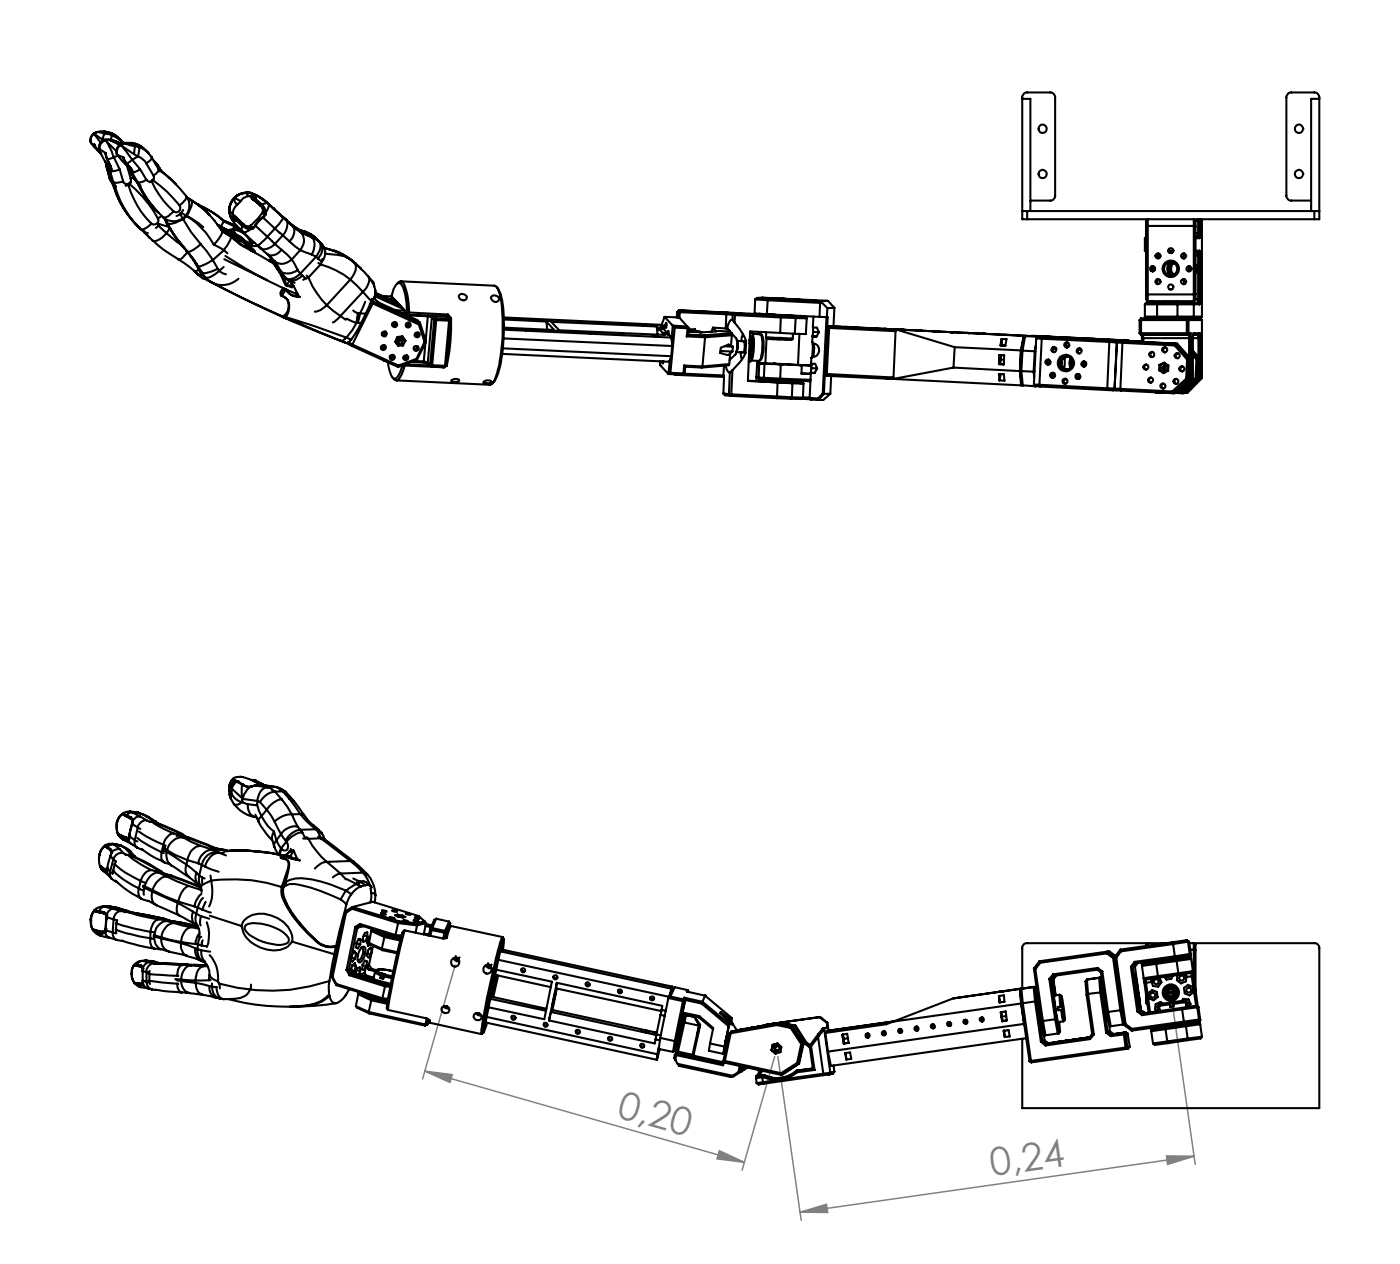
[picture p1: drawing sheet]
<svg xmlns="http://www.w3.org/2000/svg" width="170mm" height="153mm" viewBox="0 0 170 153" stroke-linecap="round" stroke-linejoin="round" font-family="sans-serif">
<defs><g id="words">
<g font-size="4.7" fill="#808080">
<text x="74.6" y="135.2" transform="rotate(16 74.6 135.2)">0,20</text>
<text x="120.2" y="142.4" transform="rotate(-8 120.2 142.4)">0,24</text>
</g>
</g></defs>
<path d="M55.1 116.8l-3.9 13.8M51.5 129.7l38.7 11M51.5 129.7l3.3 .4-.3 .9zM87.1 139.3l3.1 1.4-3.3-.4zM93.8 127.9l-3.9 13.7M94.2 127.9l2.8 19.8M141.3 139.9l3.3 .1-3.2 .9zM142 121.2l2.8 19.7M144.6 140l-47.7 6.7M96.9 146.7l3.2-.9 .2 1z" fill="none" stroke="#808080" stroke-width=".18"/>
<g fill="#808080">
<path d="M87.1 139.3l3.1 1.4-3.3-.4zM51.5 129.7l3.3 .4-.3 .9z"/>
<path d="M141.3 139.9l3.3 .1-3.2 .9zM96.9 146.7l3.2-.9 .2 1z"/>
</g>
<g fill="none" stroke="#000" stroke-width=".25">
<path d="M11 17.3l1 1.1M11 17.3l.1 .1a.45 .45 0 0 1 .4 .3l.5 .7M11.4 16.1l-.1 .1a1.01 1.01 0 0 0-.3 1.1M11.4 16.1h.1M11.4 16.2l1 .7M11.4 16.2a.96 .96 0 0 0-.4 1.1M11.4 16.2l.8 1.1M11.4 16.1v.1M12 18.4h.1M12 18.4l.3 .2M12.1 18.1l-.1-.2a4.4 4.4 0 0 0 1.4 2.5h.1M12.1 16l.6 .2"/>
<path d="M12.1 16h-.3l-.4 .2M12.1 18.1l.7 .4M12.1 18.3l-.1 .1M12.4 16.9l.2 .1M12.6 15.9l-.7 .1-.5 .1M12.6 15.9l.8 .2M12.6 15.9l.1 .1M12.7 16.9a.95 .95 0 0 0-.7 1M12.7 16l.7 .1M12.7 16h-.6M12.7 16.9l.1 .1M12.7 16v.2"/>
<path d="M12.7 16.9h.5l.8 .2M12.7 16.9h.1M12.7 16.2l-.1 .2-.2 .5M12.7 16.2l.8 .1M12.7 19.5l.2 .7M12.8 17a.99 .99 0 0 0-.7 1.1M12.8 17l.6 1 .4 1M12.8 17l1.3 1.4M12.8 17h.6M12.8 18.5l.2 .8M12.8 19.7l.1 .5M13 19.3l.4 .8"/>
<path d="M13 19.3h.1M13.4 16.1a2.64 2.64 0 0 1 1.4 1.1M13.4 16.1a3.6 3.6 0 0 1 1.4 1.1M13.4 16.1h.1M13.4 17l1 .5M13.4 17l.6 .1M13.5 16.3l-.1 .6M13.5 16.3a2.82 2.82 0 0 1 1.3 1.1M13.8 19l-.8 .3M13.8 19l.7 1.5M14 17.1l.4 .2M14 17.1h.1"/>
<path d="M14 17.1l.4 .4M14.2 18.7l.1 .1a6 6 0 0 0 1.6 1.6M14.2 18.7l.8 .4M14.3 18.8l-.5 .2M14.4 17.3l.2 .2M14.4 17.5v.1M14.4 17.5h.1M14.4 17.3h.1M14.4 17.3l.2 .1M14.6 17.5a.94 .94 0 0 0-.4 1.2M14.6 17.5h.1M14.6 17.5l1.4 1.8"/>
<path d="M14.6 17.5l1.6 1.1M14.6 17.5a1.08 1.08 0 0 0-.4 1.2M14.8 17.2h.1M14.8 17.2l.1 .1M15 19.1l.1 .3 .2 .4M15 19.1l.3 .7M15.3 17.4l1 .3M15.3 17.4h-.3l-.4 .1M15.3 19.8h.1M15.3 19.8l.5 .5M15.9 17.3l.5 .1M16 17.3h-.9l-.5 .2"/>
<path d="M16 17.3h-.7v.1M16 17.3l.3 .4M16 17.3l.4 .1M16 19.3l-.7 .5M16 19.3l1 1.2M16.2 18.6l.5 .4M16.3 17.7l-.1 .9M16.3 17.7l.5 .1M16.4 17.4a2.16 2.16 0 0 1 1.1 .7M16.4 17.4h.1M16.4 17.4l.9 .5 .8 .7M16.7 19a1.78 1.78 0 0 1 1 .8"/>
<path d="M16.7 19l-.7 .3M16.8 17.8a1.5 1.5 0 0 1-.1 1.2M16.8 17.8l.4 .2 .8 .5M17.7 19.8l.9 1.4M18 18.6l.4 .4M18.4 19a.88 .88 0 0 1-.7 .8M18.4 19l.8 1.5M18.6 19.5l.5 .5 .3 .6a2.66 2.66 0 0 0-.8-1.1zM18.8 19.8l.5 .7M123.8 12h1v13.6M159.8 12h-1v13.6M12.9 20.2v.2"/>
<path d="M12.9 20.2l.1 .1M12.9 20.4h.1M12.9 20.4l.4 1.2M13 20.4h.1M13 20.4l.4 .4M13 20.3v.1M13 20.3l.4 .4M13 20.4l.3 1.3 .3 .6M13 20.3h.1M13.1 20.1l-.1 .2M13.3 21.6l.3 .6M13.3 21.6l.4 .5"/>
<path d="M13.4 20.1l.1 .5M13.4 20.7h.1M13.4 20.7v.1M13.4 20.8h.1M13.4 20.8l.3 1.3M13.4 20.1h.1M13.4 20.1l.1 .6M13.5 20.7l-.1 .1M13.5 20.6v.1M13.5 20.7h-.1M13.5 20.5l-.1 .2M13.5 20.7h.1"/>
<path d="M13.6 22.3a11.9 11.9 0 0 0 3.2 5.2M13.6 22.3l.3 .2M13.7 22.2a11.4 11.4 0 0 0 3.3 5.5M13.7 22.1l.3 .5M13.9 22.5l.1 .1M13.9 22.5a11.5 11.5 0 0 0 3.1 5.2M13.9 22.4v.1M14.5 20.5l-1 .2M14.5 20.5l.4 1.5M14.9 22a1.6 1.6 0 0 1-1.2 .1M15.4 20l.4 1.6M15.4 20.1l.2 .3"/>
<path d="M15.5 20.2l.1 .1M15.6 20.3l.1 .2M15.6 20.4l.1 .2M15.6 20.3v.1M15.6 22.4a10.6 10.6 0 0 0 2.7 4.7M15.6 22.4l-.4 .1M15.6 20.6l.7 1.1M15.7 20.6h.1M15.7 20.6l.3 .3M15.7 20.5v.1M15.7 20.5l.3 .4M15.7 20.5h.1"/>
<path d="M15.7 20.6l.6 1.1 .6 .6M15.7 22.3h-.1v.1M15.7 22.3a14.9 14.9 0 0 1 3.4 4.1M15.7 20.3v.2M15.8 20.3l.2 .5M15.8 20.3l.3 .6M15.8 21.6a.49 .49 0 0 1-.3 .7 .49 .49 0 0 1-.6-.3M15.9 22.1l-.2 .2M16 20.9h.1M16 20.7v.2M16 20.9l.7 1.2M16 20.8l.1 .1"/>
<path d="M16 20.8v.1M16.1 20.9h-.1M16.1 20.9h.1M16.2 21.5l-.4 .1M16.3 21.7l.2 .3M16.3 21.7l.4 .4M16.6 22.1l.2 .4a10.4 10.4 0 0 0 2.2 3M16.6 22.1a11.2 11.2 0 0 0 2.4 3.4M16.7 22.1l.3 .4M16.8 22.3a12.2 12.2 0 0 0 2.4 3.4M17 20.5l-.7 .3-.2 .1M17 20.5l.7 1.3"/>
<path d="M17 27.7l.3 .3 .4 .1M17 27.7h.1M17.3 27.9l.2 .2M17.4 28l.1 .1M17.4 28a.33 .33 0 0 0 .5 .2M17.5 28.1l1 1a1.12 1.12 0 0 0 1.2-.4l.5-.5M17.5 28.1l.6 .7M17.7 21.8a1.41 1.41 0 0 1-1 .3M17.7 21.8l.3 .2h.2M18.3 27.1l-.7 .6a.4 .4 0 0 1-.6 0M18.4 22a11.1 11.1 0 0 0 2.6 3.6M18.4 22l-.2 .1"/>
<path d="M18.5 21.8h-.1v.2M18.5 21.8a15.4 15.4 0 0 1 3.3 3.1M18.6 21.2l.1 .2-.2 .4M18.7 29.3a15.4 15.4 0 0 0 2.9 2.1M19 25.5l.8 .8M19.1 26.4a.51 .51 0 0 1-.1 .7 .51 .51 0 0 1-.7 0M19.2 27.3l-.3 .3M19.2 27.3l1 .9M19.2 20.5l.1 .3M19.2 20.5a1.02 1.02 0 0 1-.6 .7M19.3 20.6a14 14 0 0 1 3.3 3.2l-.2 .4-.6 .7M19.3 20.5l-.1-.1a10.9 10.9 0 0 1 2.1 1.9"/>
<path d="M19.3 27.1l-.1 .1v.1M19.3 27.1h.1M19.3 27.1l1.2 .4M19.4 20.6h.1M19.6 26.1l-.5 .3M19.9 26.4l.3 .5M20.2 26.9a14.7 14.7 0 0 0 2.2 3.2M20.2 27l1.1 1.7 1.3 1.6M20.2 28.2l1.7 1.4M20.2 27l-.3-.6 .3 .6M20.2 26.9v.1M20.2 27l1.2 1.8 1.3 1.7"/>
<path d="M20.6 27.6l-.4 .6M21 25.6l-.7 .6-.3 .2-.2-.1M21.6 31.4l1.3 .9 .7 .6M21.8 24.9a.52 .52 0 0 1-.1 .6 .52 .52 0 0 1-.7 .1M21.8 25.9l-.4 .2M21.8 25.9l.4 .6M22 25.8h-.2v.1M22 25.8l.6 .3M22.2 26.5l-1.2 .5a.71 .71 0 0 1-.8 0M22.2 26.5l.9 1.6 1.2 1.4M22.2 25.4l-.2 .4M22.5 26.1l.8 .4 1.3 1"/>
<path d="M22.5 30.3l.9 1.1 .7 1.2M22.6 23.8a1.91 1.91 0 0 1-.3 2.5 1.91 1.91 0 0 1-2.5 0M22.6 30.3l1.2 1.7M22.6 30.3l.1 .2M22.6 26.1a8.8 8.8 0 0 1 3.3 3.5M22.6 26.1l-.4 .4M22.7 23.9l.4 .3M22.7 30.5l-.4 .5a.74 .74 0 0 1-.7 .4M22.7 24l.4 .2M22.7 30.5l1.3 1.8M22.7 24l.5 .2M23.1 24.2a9.1 9.1 0 0 1 2.3 1.8"/>
<path d="M23.2 24.2a10.5 10.5 0 0 1 2.8 2.5M23.2 24.2v.2v.6l-.6 1.1M23.6 32.8l.4 .4M23.7 31.9l.4 .8M23.8 33.1l.2 .1M24 33.2h.1M24 24.8a11.4 11.4 0 0 1 3.2 2M24 24.8a12.1 12.1 0 0 1 3.2 1.9M24 24.8h.1M24 33.2l.5 .5M24 32.3l.4 .7M24.1 32.6l.4 .6"/>
<path d="M24.1 32.6a.45 .45 0 0 1-.5 .2l.4 .4M24.1 32.6v.1M24.1 32.7l.3 .3M24.1 32.7l.5 .6M24.3 29.5l-1 .8a.49 .49 0 0 1-.6 .2M24.3 29.5l1.5 2M24.4 33.2h-.4M24.4 33l.4 .6M24.5 33.7l.8 .2M24.6 33.4l.3 .3M24.8 33.6l.7 .5M24.8 33.6l.1 .1"/>
<path d="M24.9 33.6l-.4 .1M24.9 33.7a2.81 2.81 0 0 0 4 0M25.2 25.9h.1M25.5 34.1l.2 .1M25.5 34.1l3.1 1.6 5.5 2.6M25.7 34.2a126.1 126.1 0 0 0 8.6 4.2M25.7 34.2h.1M25.8 31.5a4.5 4.5 0 0 1-1.8 .8M25.8 31.5l.6 1M25.9 29.6l1.2 .7M26 26.7l.9 1.3M26.3 27.2l1 .5z"/>
<path d="M26.4 32.5a2.86 2.86 0 0 1-2 .5M26.4 32.5l.2 .3M26.4 27.3l.9 .5M26.6 32.8l-1.1 .7-.4 .1h-.3M26.6 32.8l.4 .3 .4 .1M26.8 27.8l.9 .6M26.9 27.9h.5l.3 .2M27.1 32.3l-.5 .5M27.1 30.3l-1.3 1.2M27.1 30.3l.4 .4M27.2 26.7l1.3 .6M27.2 26.8h.1"/>
<path d="M27.2 26.8l-.4 .6M27.2 26.8l1.2 .6M27.2 26.7h.1M27.2 31.4l5.1 2.5M27.2 26.7v.1M27.3 27.7l.4 .2M27.3 31l2.4 1.5 2.6 1.4M27.3 28.1h.1h.3M27.3 27.7l.1 .1M27.5 28.2l.3 .1M27.7 28.4l.3 .2M27.7 27.9l.2 .2"/>
<path d="M27.7 27.9h.4l.2 .2M27.7 28.1h.1M27.7 28.4l.4 .3M27.7 28.1l.2 .2M27.7 28.1l.3 .2M27.8 28.4h.1a3 3 0 0 1 1.7 .9M27.8 28.3h.1M27.8 25.5l.1 .2 .3 .1M27.8 25.5l.1 .7M27.8 28.3a2.47 2.47 0 0 1 2 1.1M27.8 28.3a2.37 2.37 0 0 1 1.9 1.2M27.8 28.3l.5 .2"/>
<path d="M27.9 28.3a2.49 2.49 0 0 1 1.9 1.2M27.9 26.1h.1M27.9 28.1h.1M27.9 28.1l-.2-.1v.1M27.9 28.1h.4M27.9 28.5a2.4 2.4 0 0 1 1.7 .8M27.9 28.1l.3 .2M27.9 26.1l.4 .7M27.9 26.2l.3 .2 .3 .1M27.9 26.2l.2 .3M28 28.7l-1.1-.7a2.55 2.55 0 0 1-1 1.6M28 28.7a3.5 3.5 0 0 1-.9 1.6"/>
<path d="M28 24.5a1.89 1.89 0 0 0-.1 1.6M28 28.7l.6 .5M28 24.5a1.92 1.92 0 0 0-.1 1.6M28 24.5h.1M28.1 26.5l.2 .2h.4M28.1 26.5l.3 .5 .9 1M28.1 28.7l.4 .3M28.2 26.1l.1-.1 .3 .3M28.2 25.8v.3M28.2 26.1l.3 .4M28.3 24l-.3 .5M28.3 28.1h.1"/>
<path d="M28.3 24l.8 .4M28.3 24a1.9 1.9 0 0 0-.5 1.5M28.3 24l.2 .5 .2 .3M28.3 28.1l.4 .3M28.3 24h.1M28.4 29h.1M28.4 29h.2M28.4 27.4l-.3 .4M28.4 27.4l.8 .5M28.5 27.8h-.9M28.5 26.5l.2 .2M28.5 27.8h.1a2.41 2.41 0 0 1 1.8 1.6"/>
<path d="M28.5 27.8l.7 .1M28.5 27.3l.5 .4M28.5 29h.1M28.6 27.4l.4 .2M28.6 26.3l.9 .8M28.6 29l.7 .3 .7 .4M28.6 29l.2 .2M28.6 26.3h.1M28.6 26.3l-.1 .2M28.6 29.1l.2 .1M28.6 26.3l.2 .2M28.7 26.7l.6 .6"/>
<path d="M28.7 24.8l-.4 .6-.1 .4M28.7 29.3l.7 .5 3.3 1.8M28.8 23.6l-.5 .4M28.8 29.2l.6 .5 .7 .3M28.8 23.6h.1M28.8 26.5l-.1 .2M28.8 26.5l.7 .6M29.1 24.4l-.4 .4M29.3 27.3v.5v.2M29.3 27.3h.1M29.3 28h.1M29.3 28l.1 .1"/>
<path d="M29.4 27.3a1.07 1.07 0 0 0 .9 .4M29.4 28.1l1.8 1.6M29.5 27.1l-.2 .2M29.5 27.1v.1M29.5 27.1a.65 .65 0 0 0 .9 .2M29.5 27.2a1.27 1.27 0 0 0 .8 .4M29.5 27.2l-.1 .1M29.6 29.1l.8 .3M29.6 29.3l.4 .4M29.7 29.5h.1M29.8 23.4a2.46 2.46 0 0 0-1.4 .6h-.1M29.8 23.4l.3 .4"/>
<path d="M29.8 23.4h.2a.57 .57 0 0 1 .8 .6M29.8 29.4l.4 .5M29.8 29.5l.4 .4 .7 .6M29.8 29.4v.1M29.9 29.5l.8 .3M30 29.7l.3 .4M30 29.6l.6 .5 .3 .3v.1M30.1 23.8l-.6 .2-.4 .4M30.1 30l.3 .3M30.1 30l.2 .1M30.2 30l.6 .5M30.3 30.1l.2 .2"/>
<path d="M30.3 27.7l-.5 .4h-.4M30.3 27.6h.3M30.3 27.6v.1M30.3 27.7h.1M30.4 29.4l.3 .4M30.4 27.3l.2 .3M30.4 29.4h.4M30.4 23.4h.1M30.4 23.7l-.3 .1M30.4 23.7h-.1v.2l.3 .2M30.4 23.7l.4 .3M30.4 23.4l.3 .1"/>
<path d="M30.4 23.4l-.7-.1-.9 .3M30.4 23.4a2.22 2.22 0 0 0-1.6 .2M30.5 23.4l.3 .1M30.6 24.1l1 .8M30.6 27.6v.1M30.6 24.1h.1M30.6 27.7h-.3M30.6 24.1l.3 .2M30.7 30.5h.2M30.7 23.5l1.2 .6 .6 .5M30.7 23.5h.1M30.8 24l-.2 .1"/>
<path d="M30.8 24l.2 .1M30.8 23.5l.8 .5 .9 .6M30.8 23.5h.1M30.8 23.5l.2 .4v.2M30.8 23.5l1.1 .7 .6 .4M30.9 24.3l.6 .6M30.9 27.3l-.3 .3M30.9 27.3h.1M30.9 27.3l-.3 .4M30.9 27.3l1.5 1.4M31 24.1l.7 .6M31 24.1l-.1 .2"/>
<path d="M31.2 29.7l.3 .3M31.2 29.7h.1M31.2 29.7l-.5 .1M31.3 29.8l.3 .3M31.5 30v.1M31.5 30l.2 .1M31.5 30l.1 .1M31.5 24.9h.1M31.6 24.9a.75 .75 0 0 1 .1 .9M31.6 24.9h.1M31.6 24.9a1.01 1.01 0 0 1 .5 .8M31.7 30.1l.7 .6"/>
<path d="M31.7 24.7l-.2 .2M31.7 24.7v.1M31.7 25.8l-.4 .6-.9 .9M31.7 24.8l.3 .3 .2 .6M31.7 25.8l.4 .2M31.7 24.8l-.1 .1M31.8 26.3l-.7 .6-.2 .4M31.8 26.3h.1M31.9 26.3l-.4 .3-.6 .7M31.9 26.3l1.4 1.4M32.1 25.7v.3M32.1 25.7h.1"/>
<path d="M32.1 26l-.3 .3M32.1 26h.1M32.2 26l-.3 .3M32.2 25.7h.1M32.2 25.7v.3M32.3 33.9l3.4 1.6M32.4 30.8l.9 .8M32.4 28.7l-.8 .8-.4 .2M32.4 28.7l.6 .5M32.5 24.6l-.8 .1M32.5 24.6l.6 .6M32.5 24.6v.1"/>
<path d="M32.5 24.6h.1M32.5 24.7v.4l-.3 .6M32.5 24.7l1.8 1.6M32.7 31.7l.6 .3M32.8 31.7h.2M32.9 29.2l.4 .3M33 31.4l-.5 .1M33 31.4l.2 .3M33.1 31.5l.2 .5M33.1 31.5l-.5 .1M33.1 25.2l1.4 1.2M33.1 31.6l-.6-.7 .7 .8"/>
<path d="M33.1 25.2h.1M33.1 25.2l.9 .9M33.2 31.7l.3 .6M33.3 31.6l.7 1.3M33.3 32l.2 .3M33.3 32l.2 .5 .5 .5M33.3 29.5a1.41 1.41 0 0 1-1.8 .5M33.3 27.7l.6 .5M33.3 29.5l.8 .7M33.3 27.7l-.9 1M33.5 32.3l.5 .7M33.5 32.3l.5 .6"/>
<path d="M33.8 32.9l.7 1.4 .3 .3M33.9 28.2l.4 .3M34 33l.6 .7M34 32.9l.6 .7M34.1 35.8a1.16 1.16 0 0 1 .8 1.6 1 1 0 0 1-.8 .9M34.1 38.3h.1M34.1 30.2l1.2 1.2M34.1 38.3l.2 .1M34.1 30.2a1.33 1.33 0 0 1-1.8 .5M34.1 35.8a1.38 1.38 0 0 1 .9 1.9l-.4 .7M34.1 35.8h.1M34.2 38.3l.4 .1"/>
<path d="M34.2 38.3l.1 .1M34.2 26.2l.5 .4M34.3 28.5l-1 1M34.3 28.5l.8 .7M34.3 38.4l.4 .2M34.3 26.3l-.4 .7-.6 .7M34.3 26.3l.1 .1M34.3 38.4l.4 .1M34.4 33.5l.2 1 .2 .1M34.5 26.5l.1 .1M34.6 26.5l.1 .1M34.6 38.4l3.7 1.2 3.6 1.3"/>
<path d="M34.6 35l-.5 .8M34.6 35h-.1a.53 .53 0 0 0-.4 .8M34.6 35h.1M34.6 38.4l.1 .1M34.6 35a1.98 1.98 0 0 0 1.7 1M34.6 33.6h.1M34.6 33.6a1.6 1.6 0 0 0 1.1 .6M34.6 35h-.1a.52 .52 0 0 0-.5 .3 .52 .52 0 0 0 .1 .5M34.6 26.6a1.29 1.29 0 0 1-.1 1.6l-.2 .3M34.6 35a1.83 1.83 0 0 0 1.7 .9M34.6 26.6l.8 .7M34.7 26.6l.5 .5"/>
<path d="M34.7 38.6l7.2 2.9M34.7 38.5l6.6 2.7M34.8 34.6h.1M34.8 34.6l.6 .2M34.8 34.6l.5 .1M34.9 34.2l-.1 .4M35 26.9l1.6 1.2M35.1 29.2l1.3 1.1M35.1 34l.2 .3M35.1 34.5l.5 .1M35.2 34l.1 .3M35.3 31.4a1.52 1.52 0 0 1-2 .2"/>
<path d="M35.3 31.4l.8 1.3M35.3 34.3l.3 .3M35.4 27.3a1.44 1.44 0 0 1-.3 1.9M35.4 27.3l1 .8M35.6 34.6l.4 .9M35.7 35.5l.4 .1M35.7 35.5l.4 .2M36.1 32.7a1.8 1.8 0 0 1-2.1 .2M36.1 32.7l.3 .4M36.3 27.8l.6 .2M36.4 30.3l1.4 .5M36.4 33.1l-.8 .6a.91 .91 0 0 1-1-.1"/>
<path d="M36.4 30.3l-1.1 1.1M36.4 33.1l.2 .2M36.4 28.1a1.58 1.58 0 0 1 0 2.2M36.4 28.1l1.4 .7M36.6 28.1l.6 .1M36.6 33.3a1.44 1.44 0 0 1-1.9 .4M36.6 33.3l.3 .3M36.9 28a2.61 2.61 0 0 1 1.2 .7M36.9 28l.3 .2M37.1 33.3l.3 .3M37.2 28.2l.9 .5M37.2 28.2l.6 .6"/>
<path d="M37.4 33.6a9.7 9.7 0 0 0 2.2 3.3M37.4 33.6l-.7 .3M37.8 30.8l.5 .3M37.8 28.8a1.89 1.89 0 0 1 0 2M37.8 28.8l.9 .4 .1 .4a1.89 1.89 0 0 1-.5 1.5M38.1 28.7h.1M38.1 28.7l.2 .2M38.1 28.7l.7 .6M38.3 28.9l.6 .5M38.3 31.1l-1.9 2M38.3 31.1l.2 .2M38.5 31.3l.3 .2"/>
<path d="M38.6 31.8l.2 .2M38.8 29.3a1.44 1.44 0 0 1-.3 2M38.8 29.3l.1 .1M38.8 32a10 10 0 0 1 3.6 1.8M38.8 32l-1.4 1.6M38.9 29.4a1.58 1.58 0 0 1 .1 2.3M39 31.3l-.2 .7M39.2 30l2.2 .8M39.3 30l1 .3a2.09 2.09 0 0 1 1.1 .5M39.3 30.7l2.3 .3M39.6 36.9l1.6 1.4M39.6 36.9l-.3 .3a1.81 1.81 0 0 1-1.2 .5"/>
<path d="M40.5 30.4a5.9 5.9 0 0 1 2.6 1.5M41.2 38.3l-.9 .7M41.2 38.3l.7 .4M41.4 30.8l.2 .2M41.4 30.8l.6 .4M41.6 31l.4 .2M42 38.6l1.2 .5M42 31.2l.6 .3 .5 .4M42 31.2l1 .6M42.4 33.8l1.6 1.5M42.4 33.8l-2.8 3.1M42.8 37.6l.6 .3"/>
<path d="M43 31.8a1.52 1.52 0 0 1-.4 1.8l-.2 .2M43 31.8l.7 .7M43.1 31.9l.6 .6M43.2 39.1l-.6 .9-.7 .9M43.2 39.1h.5M43.4 37.9l-.2 1.2M43.4 37.9h.2M43.6 37.9l-.2 1.2M43.6 37.9l.7 .1M43.7 32.5l.9 .9M43.7 39.1l-1.2 2M44 35.3a1.91 1.91 0 0 0 .7-1.8l-.1-.1a2.79 2.79 0 0 1 .8 2.3l-.4 .9"/>
<path d="M44 35.3l.8 1M44 35.3l-2.8 3M44.2 36.5l-.6 1.4M44.3 38l-.6 1.1M44.8 33.7l.1 .1a.91 .91 0 0 1 .4 .9M44.9 36.7l-.1 .2M44.9 36.5l.1 .1M45 36.6l.2 .1M45 36.2l-.7 1.8M45.2 36.5l.1 .1M45.2 36.7l-2.5 5M45.2 36.7l5.5 2.6"/>
<path d="M45.3 36.6l-.1 .1M45.3 36.6l5.6 2.5M45.3 36.1l.4 .4 .5 .3 4.3 1.9 .4 .4M45.4 35.9l3.5 1.5M45.4 35.1a1.74 1.74 0 0 1-.5 1.6l.1-.1M45.5 35.4l2.7 1.3M45.5 35.6l3 1.4M46.3 35.8l1.1 .1M47.1 36.2h.6M47.4 35.9l.3-.9a.97 .97 0 0 1 .7-.7h.1a5.3 5.3 0 0 1 .8 3v.6M47.4 35.9l1.9 2M47.4 35.9l2.1 2.2"/>
<path d="M47.7 36.5h.3M47.9 39.3l-.3 .1M47.9 39a.3 .3 0 0 1-.1 .3 .3 .3 0 0 1-.3 .1M47.9 37.5l1.1 .1M47.9 39.1v.1M48.1 34.4a.44 .44 0 0 1 .4-.3 .44 .44 0 0 1 .4 .3 8.6 8.6 0 0 1 .7 3.4M48.5 34.1l11.4 .5a1.13 1.13 0 0 1 .6 1 21.4 21.4 0 0 1-.5 10.3 .97 .97 0 0 1-.7 .7l-11.3-.6M48.7 37.9h.6M49.2 38.1l2.6 .2M49.3 37.9l.2 .2M49.5 38.1l4.7 .2M49.6 39.1l-.1 .3h-.3"/>
<path d="M49.6 37.8l4.7 .3M49.6 37.8l-.3 .1M49.6 37.8l-.1 .3M49.6 39.2l-.4 .2M50.7 39.3l.7 2.1M50.9 39.1l-.2 .2M50.9 39.1l.7 2.3M51.8 38.3l-.2 2.9M51.8 38.3l.5 .1M51.9 38.2l-.1 .1M52.3 38.4l.3 .3M52.3 38.4l-.5 5.5"/>
<path d="M52.4 38.3l-.1 .1M52.6 38.3l.2 .2M52.6 38.7h.2M52.6 38.7l-.5 5.5M52.8 38.5l1.6 .1M52.8 38.5l-.2 .2M52.8 38.5v.2M52.8 38.7l-.5 5.5M52.8 38.7l1.6 .1M54.1 38.3l.3 .3M54.2 38.3l.2 .3M54.3 38.1l.3 .4"/>
<path d="M54.3 38.1l-.1 .2M54.4 38.6v.2M54.4 38.6l.1 .2M54.4 38.6h.1M54.4 38.8l-.5 5.5M54.5 38.8h-.1M54.5 38.8l-.5 5.4M54.6 38.5a23.3 23.3 0 0 1-.5 5.8M54.6 38.5l-.2 .1M55.7 35.7a.58 .58 0 0 1 .8 .4 .5 .5 0 0 1-.6 .2 .5 .5 0 0 1-.3-.5zM59.6 35.9a.52 .52 0 0 1 .6-.1 .52 .52 0 0 1 .2 .6 .54 .54 0 0 1-.6 .1 .54 .54 0 0 1-.3-.5zM60.1 34.7a4 4 0 0 1 .9 2.6 23.7 23.7 0 0 1-.7 7.9l-.4 .9-.3 .3"/>
<path d="M61 39.9l20.3 1M61 38.7l5.2 .2M61 38.4l18.9 .9 .4 .4M62.2 38.6h.5l-.3 .1zM63.4 39.9h.5l-.2 .1zM66.1 38.7l.5 .1h-.3zM66.2 38.9l.9 1-6-.2M66.2 38.9l.1 1M70 39l.3-.1 .2 .1zM73.9 39.1h.2l.3 .1zM77.8 39.3h.2l.3 .1zM79.5 39.5l.2 .2"/>
<path d="M79.5 39.5l-12.7-.5 .9 1 12.8 .5-.1-.1M79.5 39.5l.2 1M79.7 39.7v.3l.1-.2M79.7 39.7h.6M79.8 39.8l.5 .5M79.8 39.8h.6M80.3 39.7v.1v-.4l.1 .4M80.4 39.8l.5 .5M80.5 38.4l-.4 1.1M80.5 38.4l1 1M80.5 38.4h1.8l1 1.1M80.7 39.1v.3l-.1 .3z"/>
<path d="M81.5 39.4l1.8 .1M81.5 39.4l.2 .3M81.5 39.4l-.2 1.7M81.7 39.7h1.6M81.7 39.7l-.5 5.4M82 37.8l.2-.2h.6l11.1 .5M82 37.8h.1M82 37.8v.6M82.1 37.8v.6M82.1 37.8h.2M82.3 37.6l5.9 .3M82.3 37.6v.2"/>
<path d="M82.3 37.6l-.2 .2M82.3 37.8v.7M82.3 37.8l5.7 .2M83.3 39.5v.2M83.3 39.5l.1 .2M83.3 39.7l-.1 1M83.4 39.7h-.1M83.4 39.7v.8M83.4 39.8l.8 .1M84.2 39.9l-.2 .2M84.2 39.9v.2M86.4 39.7l-.2 .5"/>
<path d="M86.4 39.7l.3 .3M86.4 39.7l1.7 .1 .3 .3M88 38l.8 .1M88 38l-.1 1.8M88.2 37.9h.8M88.2 37.9l-.2 .1M88.7 38.7h-.2l-.1 .2-.3 .9M88.7 38.7l.3 .3M88.8 38.1h.2M88.8 38.1l-.1 .6M89 39l.6 .9 .8 1.4-.1 1.4-.7 1.1-.9 1M89 37.9l5.6 .3"/>
<path d="M89 37.9v.2M89 37.9l-.2 .2M89 38.1l5.6 .3M89 38.1v.9M91.5 36.2l1.5 .1M91.5 36.2l-.1 1.7 1.5 .1M91.7 36.1l7.7 .4M91.7 36.1l.7-.1 7.9 .4M91.7 36.1l-.2 .1M92 38h.1M92.2 36.1h.5zM92.6 36.1h.6z"/>
<path d="M92.9 38l6.4 .4M93 36.3l6.3 .4M93 36.3l-.1 1.7M93 38v.1M93 36.1h.6zM93.1 36.1l-.1 .2M93.9 38.1h-1l3.3 .2-1-.1v-.1M93.9 38.1v.1M94 36.2h.6zM94 36.2h1.2zM94.6 38.2l1.7 .1M94.6 38.2v.2"/>
<path d="M94.6 38.4l-.1 1.9M94.6 38.4l1.8 .1M94.6 36.2h.6zM95.2 38.2l2.3 .1M95.7 36.2l.5 .1zM96.1 36.2l.6 .1zM96.3 38.3h1.2M96.3 38.3l.1 .2M96.4 38.5l-.1 1.9M96.4 38.5h1.3M96.5 36.3h.6zM96.9 38.2v.1"/>
<path d="M97.5 38.3l.2 .2M97.7 38.5l-.1 1.9h-1.3M98.5 39.6v.6M98.5 38.3v1.3l.5 .1 .2 .5-.3 .6-.5-.1M99.3 38.4h.9M99.3 36.7v1.7M99.4 36.5l.8 .8M99.5 36.6l-.2 .1M100.1 38.4l-.4 9.2M100.2 38.4h.1l-.5 9.2M100.2 37.3v1.1M100.3 39.5l24 1.1"/>
<path d="M100.3 39.5h.3M100.3 39.5l.1 .2M100.3 39.5l-.3 6M100.3 36.4l-.9 .1M100.3 36.4l.8 .9M100.4 39.7l8.1 .4M100.4 39.7l-.2 5.6M101.1 37.3h-.9M101.1 37.3l-.1 2.2M102.3 39.6h.8zM102.5 39.6h.1M105.1 39.7h.5z"/>
<path d="M107.1 39.8h.5zM108.5 39.9l7.1 2.1M108.5 39.9l15.5 .7M108.5 39.9l-.8-.1 .8 .3M109.1 39.9h.5zM123.8 25.6h.6M124.4 26.5h34.8M124.4 25.6v.9M124.4 25.6h34.8M124.8 24.3h2.4a.6 .6 0 0 0 .6-.6v-11.9a.6 .6 0 0 0-.6-.6h-2.8a.6 .6 0 0 0-.6 .6v14.7h.6M138 38.7v1.6M138 38.7h7.6"/>
<path d="M138.2 38.5h7.2M138.2 38.5v2M138.2 38.5l-.2 .2M138.7 30.3h.1M138.7 38.3h6.9M138.7 36.8h6.6M138.7 30.3l.1 .2M138.7 38.3l.2 .2M138.7 28.8h.1M138.7 28.8v1.5M138.7 36.8v1.5M138.8 35.6h.2h5.6h.2"/>
<path d="M138.8 27.4l.2-.1h5.6l.2 .1M138.8 28.7l-.1 .1M139 26.5v10l-.2-.3v-9.5zM139 36.5h5.6M139.4 36.5v.1M139.4 32.3v.5M139.6 36.5v.1M139.6 32.2v.7M139.7 32.2v.7M139.8 32.3v.5M139.9 30.9h.4M140.2 33.9h.3"/>
<path d="M140.2 33.9v.5M140.2 30.8l.1 .1M140.2 30.8h.2M140.3 33.8l-.1 .1M140.3 36.6l-.1 .2v1.5l.1 .2M140.3 30.9v.4M140.3 30.7l-.1 .1M140.4 30.8l.1 .4M140.4 30.7v.1M141.1 36.5v.1M141.5 30.3h.6M141.6 30.5h.5"/>
<path d="M141.6 35h.4M141.8 31.7a1.03 1.03 0 0 0 0 1.6M141.8 30.5l.1 .1M142 30.5v.1M142.1 31.8a.8 .8 0 0 0-.5 .7 .8 .8 0 0 0 .5 .8M142.2 31.9a.8 .8 0 0 0 0 1.3M142.5 36.5v.1M142.6 36.6v.2v1.5v.2M143.1 33.9h.3M143.3 31.2l.1 .1M143.3 31.2h.1M143.4 33.8v.1"/>
<path d="M143.4 34.3h.1M143.4 33.9h.1M143.4 33.9v.5M143.4 30.7l-.1 .5M143.4 33.8h.1M143.4 31.2h.1M143.4 33.9l.1 .4M143.5 33.8l-.1 .1M143.5 30.7l-.1 .5M143.8 38.5l.2 .2v1.6l-.2 .2zM144 32.2v.7M144.1 32.3v.5"/>
<path d="M144.4 36.6l.2 .2v1.5l-.2 .2M144.8 32.3l.2 .2-.2 .3M144.8 26.7l-.2-.2v10M144.8 26.7v9.5M144.8 30.3h.5M144.8 36.2l-.2 .3M144.8 30.5h.3M144.8 28.8h.5M144.8 26.7h.8M144.8 28.7h.3M144.8 30.9h.3M144.8 28.2h.3"/>
<path d="M144.8 36.2h.3M144.8 32l.3 .2v.7l-.3 .1M145.1 36.6h-6.2l-.2 .2M145.1 28.7l.2 .1M145.1 36.6l.2 .2M145.1 30.5v.4M145.1 28.2l.1-1.7 .2 .2v1.6M145.1 28.2v.5M145.1 28.2l.3 .1M145.1 36.2v.4M145.1 36.2l.3 .1M145.1 30.9v5.3"/>
<path d="M145.3 30.3l.1 .5M145.3 30.3l-.2 .2M145.4 30.8v5.5M145.4 28.3l-.1 .5M145.4 36.3l-.1 .5M145.4 30.8l-.3 .1M145.4 38.5l.2 .2M145.4 26.5l.2 .2M145.6 26.7v11.6M145.6 38.7v7.1M145.6 38.3l-.2 .2M158.8 24.3h-2.4a.6 .6 0 0 1-.6-.6v-11.9a.6 .6 0 0 1 .6-.6h2.8a.6 .6 0 0 1 .6 .6v14.7h-.6"/>
<path d="M159.2 25.6h.6M159.2 25.6v.9M41.3 41.2l.6 .3M41.9 40.9a.79 .79 0 0 1-.6 .3M41.9 40.9l.6 .2M42 41.5l.6 .4M42.2 41.4l.5 .3M42.5 41.1l-.2 .3-.4 .1M42.6 41.9l5.6 2.5M42.7 41.7l5.6 2.5M42.7 41.7l-.1 .2M46.4 40.5h.1"/>
<path d="M46.5 43.6l.1 .1M46.6 41.8l-.1 .3-.4 .1M46.6 43.7h.1M46.6 41.9l-.3 .3M46.7 40.1l-.1 .3-.4 .1M46.7 40.2l-.2 .3M47 43.9l.3 1.2a.73 .73 0 0 0 .6 .7l.4-.5 .5-1.1M47.6 43l.1 .1a.33 .33 0 0 1-.5 .3M47.6 43.2l-.3 .2M48.1 40.9a.29 .29 0 0 1 .4 .1 .29 .29 0 0 1-.2 .4 .29 .29 0 0 1-.3-.3M48.3 44.2l-.1 .2M48.4 40.8a.28 .28 0 0 1-.4 .3"/>
<path d="M48.4 40.8l-.1 .3-.3 .1M48.6 41.6h-.6M48.6 41.6l.2 .2M48.7 44.2h.1M48.7 40.7l.2 .3M48.8 44.2h.2M48.8 44.2h.1M48.9 41l.2 .2M48.9 41l-.3 .6M49 44.2l-.4 1.2a.72 .72 0 0 1-.7 .6l-.3-.3M49 44.2l4.7 .3M49 44.1v.1"/>
<path d="M49.1 44.1l3.1 .1M49.1 41.2l-.3-.5-.6 .1-.3 .6 .3 .4h.6M49.1 41.2l-.3 .6M49.2 43.3l-.3 .1M49.3 43l-.1 .3-.3 .1M49.3 43.1v.1M49.8 43.8l1.6 .1M50.2 43.7l1.1 .1M50.2 42.3h.1M50.4 43.4l-2.1 .8M50.4 43.4l.1 .1M50.5 41.9v.1a.33 .33 0 0 1-.4 .3"/>
<path d="M50.5 43.5l-2.3 .9M50.5 42l-.1 .2M50.7 40.3l-.2 .2-.3 .1M50.7 40.3l-.3 .3M51.3 43.8l.5 .1M51.3 43.8l.1 .1M51.4 43.9l.6 .1M51.4 41.4l-1 2M51.5 41.5l-.2 2.3M51.6 41.4h-.2M51.6 41.4l-1.1 2.1M51.8 43.9l.3 .3"/>
<path d="M51.8 43.9l.2 .1M52 44l.3 .4M52.1 44.2h.2M52.3 44.4l1.5 .1M52.3 44.2l1.6 .1M52.3 44.2v.2M53.7 44.4v.1M53.9 44.3l-.1 .2M54 44.2l.1 .1M54 44.2l-.1 .1M54 44.2l-.2 .3M54.1 44.3l-.2 .1"/>
<path d="M54.7 46a.79 .79 0 0 1 .9 0 .84 .84 0 0 1-1 .1zM58.6 46.2a.79 .79 0 0 1 .9 0 .84 .84 0 0 1-.9 .1zM60.8 42.8l20.3 1 .2-.7M60.9 42.2l20.4 .9M61 41l20.4 .9M67.3 40l.5 .1-.2 .1zM71.2 40.2l.5 .1h-.3zM75.1 40.4l.5 .1h-.3zM79 40.6h.5zM79.9 43.7l.1 .5 1 1.1M80.2 43.8l.1 .2 .1-.2M80.3 40.3v.2"/>
<path d="M80.3 40.3h.6M80.4 40.4v.1M80.4 40.4l.6 .1M80.9 40.3v.2l.1-.5v.5M81 45.3l1.7 .1M81 40.5l.3 .4M81.1 43.6l-.1 1.7M81.2 45.1l-.2 .2M81.2 45.1l1.6 .1M81.3 40.9l.1 1M81.4 41.9l-.1 1.2M81.8 45.3l.1 .1"/>
<path d="M81.9 45.3v.1M81.9 45.4l5.7 .2M82.8 45.2l-.1 .2M82.9 44.2l2.2 .2M82.9 44.2l-.1 1M82.9 44.2l.1 .2M82.9 45.2l4.7 .2M82.9 45.2h-.1M82.9 45.2l-.2 .2M83 44.4l-.1 .8M83 44.4l2 .1M83.2 40.7l2.2 .1"/>
<path d="M83.4 40.5l-.2 .2M83.4 40.5l1.9 .1M83.4 40.1l1.4 .1M83.4 40l.6 .1M84 40.1l.8 .1M84.8 40.2h.1M85.1 44.4l-.1 .1M85.3 40.6l.1 .2M85.4 40.8h.1M85.4 40.8l-.3 3.6M86.7 40l1.7 .1M86.7 40v.1l-1.6 .1h-1.7"/>
<path d="M87.3 42.5l1.4 .1M87.6 45.6l.1 .1-.1 1.9M87.6 47.6l.7 .1M87.6 47.6l.2 .2 .7 .1M87.6 45.4v.2M87.7 44.3l-.1 1.1M87.8 41.9l1 .1M87.9 44.2l.1 .5 .3 .4h.1M88.3 47.7h.3M88.3 47.7l.2 .2M88.3 44.1l-3.2 .3M88.3 44.1v.1l-3.3 .3"/>
<path d="M88.4 45.1l-.1 2.6M88.4 40.1l.2 .2M88.4 42.8l-.1 1.3M88.5 47.9l5.6 .3M88.5 41.8l-.3-.1-.9 .4-.1 .6 .9 .3 .3-.2M88.5 41.8l.3 .2M88.6 47.7l5.5 .3M88.6 47.7l-.1 .2M88.6 40.3l.6 .7a3.1 3.1 0 0 1-.1 1.9l-.7 .7M88.6 40.3l-3.3 .3M88.6 40.3v.3M88.6 40.6l-3.2 .2"/>
<path d="M88.6 40.6l-.1 1.2M88.7 44.8l-.3 .3M88.7 42.6l-.3 .2M88.7 44.8l-.1 2.9M88.8 42l-.1 .6M89.2 41.3a1.88 1.88 0 0 1 0 1.3l.9 .1M89.2 41.2l.9 .1M89.3 41.4a1.65 1.65 0 0 1-.1 1.1M89.7 42.6l.2 .9M90 40.5l-.2 .3v.5M90 41.3h.1a1.44 1.44 0 0 1-.1 1.4M90.6 46.1l2.4 .1"/>
<path d="M90.7 42.9h.1M90.7 42.9l-.1 3.2 3.6 .2M90.7 42.5h.1M90.8 43.4l-.1 .1M90.8 43.4h.1M90.8 41.6h.1M90.8 41.2h.1M90.8 41.2v.4M90.8 42.5l-.1 .4M90.8 41.2l-.1 1.7M90.8 42.5v.9M90.8 40.5l.1 .2"/>
<path d="M90.9 40.3h.1M90.9 40.7h.1M90.9 40.7l-.1 .9M91 40.7a6.4 6.4 0 0 1-.1 2.7M91 43.6l.9 .1M91 40.7l-.1 2.7M91 40.3a2.57 2.57 0 0 1 .3 1.9l-.2 1.2-.2 .3-.2 .1M91.2 40.4h.6M91.6 45.6h.3M91.6 45.6l.3 .2h.1M91.6 45.6v.5M91.7 43.9l.9 .1h-.6"/>
<path d="M91.7 43.9l1 .1M91.7 43.9l-.1 1.7M91.7 43.7v.2M91.8 40.4h.2M91.8 40.4l.3 .1M91.9 45.7h.6M91.9 45.7l.2 .2h.5M91.9 40.2v.2M92 44h.6M92 44l-.1 1.7M92 40.4h.1M92.1 40.5h.1"/>
<path d="M92.1 40.5a3.3 3.3 0 0 1 .2 1.9l-.1 .9-.3 .4M92.2 40.5l.2 .3M92.3 43.4l-.2 .2-.2 .1M92.4 40.9a4.7 4.7 0 0 1-.1 2.4M92.5 45.7l2 .1M92.5 45.7l.1 .2M92.6 44l2 .1M92.6 44l-.1 1.7M92.6 45.9v.3M92.6 45.9l1.8 .1M92.7 44l4 .2M92.8 40.8l.1 .2"/>
<path d="M92.8 40.8l3.2 .2M92.8 45.9l.2 .2M92.8 40.2v.6M92.8 41l-.1 3M93 46.1v.1l1 .1h1.4v-.1M93 46.1l2.4 .1M93 41l2.8 .1M93.8 44h.1M93.8 44h-.1l1.1 .1h-.5M93.8 44l.5 .1M94.1 48v.2M94.1 48l1.8 .1"/>
<path d="M94.1 48.2l1.7 .1M94.2 46.3l-.1 1.7M94.2 46.3l1.8 .1M94.3 44.1h.1M94.4 46l3.7 .2M94.5 40.3l-3.6-.2-.1 1.1M94.5 40.3l1.8 .1M94.5 45.8l3.7 .2M94.5 45.8l-.1 .2M94.6 44.1l2.5 .1M94.6 44.1l-.1 1.7M95.4 46.3l1.9 .1"/>
<path d="M95.5 46l-.1 .2M95.9 48.1l-.1 .2M95.9 48.1h1.4M96 46.4h1.3M96 46.4l-.1 1.7M96 41l-.1 .1M96.1 40.4l-.1 .6M96.6 46.1l-.1 .3M96.7 44.2h1.6h-1.4M96.8 40.4l-.1 3.8M96.9 44.2h-.4h.6M96.9 44.2h.1"/>
<path d="M97.1 45.2h1.1M97.1 48.3h1.1M97.1 44.2v1l1.1 .1M97.3 48.1l-.3 .2h-1.2M97.3 48.1h.8M97.3 46.4v1.7M98.1 48.2h1M98.2 45.1h.1M98.2 45.3l-.1 2.9M98.2 45.1v.2M98.2 45.1h.5M98.3 43.3l-.1 .7h.5l.3 .6-.3 .6-.5-.1"/>
<path d="M98.3 44v.6M98.3 44.6h.7M98.3 44.6l-.1 .5M98.4 41.4a4 4 0 0 1-.1 1.9M98.4 41.4l.1 .2M98.4 40.7h.1M98.4 40.7v.7M98.5 43.2l-.2 .1M98.5 40.2h.7M98.5 40.2l-.1 .5M98.5 41.6a.8 .8 0 0 1 .7 .8 .8 .8 0 0 1-.7 .8M98.5 41.6a3.1 3.1 0 0 1 0 1.6"/>
<path d="M99.7 47.6l-.6 .6M99.8 47.6v.1M99.8 47.6h-.1M99.8 47.7h.8M99.8 47.7l-.7 .7v-.2M100 45.5l7.4 .3M100.2 45.3l8 .4M100.2 45.3l-.2 .2M100.6 47.7l-.9 .7h-1.5l-.1-.2M100.7 45.5l-.1 2.2M107.4 45.8l.8 .1M108.2 45.9l15.5 .7"/>
<path d="M108.2 45.7l-.8 .1M108.5 40.1l-.3 5.6M111.1 40h.4zM113 40.1h.5zM115 40.2h.5zM115.5 44.5l8 .4M115.5 44.5l-7.3 1.4M115.6 42l8 .4M115.6 42l-.1 2.5M117 40.3h.5zM119 40.4h.4zM121 44.1h.6"/>
<path d="M121 44.1v-1.1h.6v1.1M121 45.3h.6l.1 .8-.6-.1zM121 44.1h.1M121.1 45.3v.1l.1-.1M121.1 43.2v.7zM121.1 44.1h.5M121.2 43v.5M121.2 43.5l-.1 .6M121.2 45.3l-.1 .7M121.2 43.5h.4M121.3 41.8v-.1l.1 .1M121.3 41l.1 .8"/>
<path d="M121.3 41h.6l-.1 .8h-.6zM121.4 41.8h.1M121.4 41.8h.4M121.5 40.5h.8M121.7 40.5h.1M123.5 44.9l.2 1.7M123.6 44.8l.1 .1M123.6 44.8l.1 1.7 .2 .1M123.6 42.4l-.1 2.5M123.7 46.6h.2M123.7 42.5l-.1 2.3M123.7 44.9l1.5 .1"/>
<path d="M123.7 44.9l.2 1.7M123.9 42.4l1.4 .1M123.9 42.4l-.2 2.5M123.9 42.4l-.2 .1M123.9 46.6l1.5 .2M124 40.6l-.4 1.8M124 40.6h.3M124.2 40.7l1-.1 11.4 .6M124.2 40.7l1.5 .1M124.2 40.7l-.3 1.7M124.2 40.7l-.2 .2-.3 1.6M124.3 40.6h.1"/>
<path d="M125.2 45l.1 .6M125.2 46.5l8.9 .5M125.2 46.5l.2 .3M125.3 45h-.1M125.3 42.5l.1 .1M125.3 42.5l-.1 2.5M125.4 46.7v.1M125.4 46.8h.1M125.4 46.8h.6M125.4 41.8l-.1 .7M125.5 41h.7M125.5 41l-.3 5.5"/>
<path d="M125.7 40.8h.1M125.7 40.8h2.4M125.7 40.8h.6M125.7 40.8l-.2 .2M126 46.8l8.1 .4M126.2 41l8.2 .4M126.2 41l-.3 5.6 .1 .2M126.3 40.8l-.1 .2M126.3 40.8l8 .4M126.4 40.7l.5 .1M126.4 40.7l-.7 .1M126.4 40.7v.1"/>
<path d="M126.8 43.7h.1l.1-.2v.6M126.8 43.9h.1v.2M126.8 43.6v.4M126.9 40.8l5.5 .2M126.9 40.8h.1M127 43.5a.31 .31 0 0 0-.3 .3 .31 .31 0 0 0 .3 .3M127.2 43.7v.3M127.3 45.3l.1 .1 .4 .1M127.5 45.4l-.2 .2M127.6 42.1l.1 .1M127.6 45.1a.31 .31 0 0 0-.3 .3 .31 .31 0 0 0 .3 .3M127.7 42a.32 .32 0 0 0-.2 .3 .32 .32 0 0 0 .2 .3"/>
<path d="M127.9 42.2h-.3l-.1 .2M128.1 40.8h-.7l8.6 .4M128.1 40.8v.1M128.6 43.9v.1M129 43.3l-.1 1.3M129 41.7l.5 .2M129.1 45.8a.31 .31 0 0 0-.3 .3 .31 .31 0 0 0 .3 .3M129.2 42h.1M129.2 45.9l-.3 .1M129.3 43.2a.81 .81 0 0 0-.7 .7 .81 .81 0 0 0 .7 .8M129.3 42h-.1M129.3 41.5a.31 .31 0 0 0-.3 .3 .31 .31 0 0 0 .3 .3"/>
<path d="M129.7 43.4a1.07 1.07 0 0 0 0 1.1M129.8 43.6l-.1 .4 .2 .3M130.4 45.6h.3l.1 .2M130.5 45.8l.2 .1M130.6 45.8h.1M130.6 45.3a.32 .32 0 0 0-.2 .3 .32 .32 0 0 0 .2 .3M130.8 42.2a.31 .31 0 0 0-.2 .3 .31 .31 0 0 0 .2 .3M130.9 42.2v.1h-.3M131.3 43.8v.2l-.1 .3M131.3 43.8l-.1 .1a.27 .27 0 0 0 .1 .5M131.5 43.8l-.1 .6M131.5 43.9v.3"/>
<path d="M132.1 41.1h.1M132.1 41.1h1.5M132.4 41h.4l-.7 .1M132.4 41l-.1 .1M133.6 41.1h.1M134.1 47.2h.7M134.1 47h.9M134.1 47v.2M134.3 41.1h.6M134.3 41.1h-.7M134.3 41.1v.1M134.3 41.2l.1 .2"/>
<path d="M134.3 41.2h.8M134.4 41.4l.9 .1M134.4 41.4l-.3 5.6M134.8 47.2h.4M134.9 41.1l1.5 .1M134.9 41.1v.1M135 47l.7 .1M135 47l.2 .2 .6 .1M135 47l-.2 .2M135.1 41.2h1.6M135.1 41.2l.2 .3M135.3 41.5l7 .3"/>
<path d="M135.3 41.5l-.3 5.5M135.7 47.1l6.3 .3M135.7 47.1l.1 .2M135.8 47.3l6.3 .3M136.1 41.3l6.3 .3M136.1 41.3l-.1 .2-.3 5.6M136.1 41.3l-.6-.1-.2 .3M136.4 41.2h.2M136.4 41.2h.1M136.6 41.2h.1M136.7 41.2l1.6 .1M138 41.3h-.7l5.3 .3"/>
<path d="M138 41.3l.3 .1M138 41.3l.1 .1M138 40.3h6.2M138 40.3l.2 .2M138.2 40.5h5.8M138.3 40.5v.4M138.3 40.9h.2M138.3 40.9v.5M138.4 40.5l.1 .4M138.5 40.9h5.5M138.5 40.9v.5M138.8 44.1a.31 .31 0 0 0-.2 .3 .31 .31 0 0 0 .2 .3"/>
<path d="M139.4 45.7a.33 .33 0 0 0-.2 .3 .33 .33 0 0 0 .2 .3M139.6 42.6a.33 .33 0 0 0-.3 .3 .33 .33 0 0 0 .3 .3M140 47.5h.1M140 47.5h.9M140.1 47.5h-.1M140.4 44.8h.1M140.4 44.2h.2M140.4 44.2l.6-.3 .5 .3v.7l-.6 .3-.5-.4M140.4 44.2v.6M140.5 44.8l.5 .3M140.6 44.2l-.1 .6M140.9 46.4a.31 .31 0 0 0-.2 .3 .31 .31 0 0 0 .2 .3"/>
<path d="M141.1 43.9l-.5 .3M141.1 42a.33 .33 0 0 0-.2 .3 .33 .33 0 0 0 .2 .4M141.2 44.8a.29 .29 0 0 1-.2-.3 .29 .29 0 0 1 .2-.3 .31 .31 0 0 0-.3 .3 .31 .31 0 0 0 .3 .3M141.2 44.3l-.1 .1v.2l.1 .2M142 47.4l.1 .2M142.3 41.8l1.5 1.7M142.3 47.6h.9M142.4 41.6l-.1 .2M142.4 41.6l1.6 1.8M142.4 41.6h.2M142.5 45.9a.32 .32 0 0 0-.2 .3 .32 .32 0 0 0 .2 .3M142.6 41.6l1.6 1.8"/>
<path d="M142.7 42.8a.31 .31 0 0 0-.3 .3 .31 .31 0 0 0 .3 .3M142.9 47.4h.2M143.1 47.4l.1 .2M143.2 44.4a.31 .31 0 0 0-.2 .3 .31 .31 0 0 0 .2 .3M143.7 45.8l.2 .1M143.7 45.8l-1.7 1.6M143.8 43.5l-.1 2.3M143.9 45.9l-1.8 1.7M143.9 45.9h.2M144 40.5v.4M144 43.4l-.2 .1M144 43.4l-.1 2.5"/>
<path d="M144 43.4h.2M144 40.9v2.3M144.1 45.9l-1.8 1.7h-.2M144.1 45.7l.2 .1M144.2 40.3l.1 .6M144.2 40.3l-.2 .2M144.2 43.4l-.1 2.5M144.3 40.9v4.9M144.3 45.8h.2M144.3 40.9h-.3M144.3 45.8l-1.8 1.7v-.1M144.5 43l.4 .5"/>
<path d="M144.5 42.7l.7 .7M144.5 42.4l.9 1M144.5 40.9h.7M144.5 45.8l-1.8 1.7h-.4M144.5 40.5h.6M144.8 45.8l.2 .1M144.8 45.8l-1.7 1.6M144.9 43.5l-.1 2.3M145 45.9h.2M145 45.9l-1.8 1.7M145.1 40.5l.1 .4M145.2 43.4h.2"/>
<path d="M145.2 43.4l-.3 .1M145.2 43.4l-.2 2.5M145.2 40.9v2.3M145.2 45.9l-1.8 1.7h-.2M145.2 45.7l.2 .1M145.3 40.3h-.7l-.1 .6v4.9M145.3 40.3l.1 .6M145.3 40.3l-.2 .2M145.4 43.4l-.2 2.5M145.4 45.8h.2M145.4 40.9v4.9M145.4 40.9h-.2"/>
<path d="M145.4 45.8l-1.8 1.7v-.1M145.6 45.8l-1.7 1.7h-.4M14.1 99.6v.5l.1 .8M14.1 99.6h.1M14.2 99.6a1.98 1.98 0 0 0 .2 1.4M15 98.5a1.52 1.52 0 0 0-.8 1.1M15 98.5l-.1 .1 .2 .1M15 98.5l.3 .2M15.1 98.7l.7 .4M15.1 98.7l.2 .1M15.3 98.7v.1M15.3 98.7l.5 .2"/>
<path d="M15.3 98.8l.5 .3M15.7 98.3a1.54 1.54 0 0 0-1.6 1.3M15.8 99.1l.2 .1v.2M15.8 99.1h.1M15.8 98.9l.2 .2 .1 .3M15.8 99.1l.2 .1M15.8 98.9v.2M16 99.8l-.3 1.4M16 98.3a.75 .75 0 0 0-.7 .4M16 99.7v.1M16 99.7l.7 .5M16 98.3l1 .5"/>
<path d="M16 98.3l.7 .1M16 99.4v.3M16.1 99.4l-.1 .3M16.1 99.4h.1M16.1 99.4h-.1M16.3 98.3l-.6-.1 .3 .1M16.7 98.4l-.5-.1 .6 .1M16.7 98.4l1 .4M16.7 98.4h.1M16.8 98.4l1.2 .5M17 98.8h-.2a.89 .89 0 0 0-.7 .6M17 98.8l.7 .5"/>
<path d="M17.7 98.8l.3 .1M17.7 98.8l.9 .6M17.7 99.3a1.11 1.11 0 0 0-1 .9M17.7 99.3l.7 .2M18 98.9l.9 .6M18.4 99.5l.9 .5 1.7 .9M18.4 99.5h.1M18.5 99.5l3.3 1.4M18.6 99.4h.1l-.2 .1M18.6 99.4l.3 .1M18.9 99.6l3.2 1.4M18.9 99.5l.2 .2"/>
<path d="M27.8 95.6v.7l.1-.4M27.8 95.2l.1 .1M27.8 95.2v.4l.1 .3M27.9 96.3l.1 .3M27.9 96l-.1 .3M27.9 96l.1 .1M27.9 95.9v.1M27.9 95.3l.2 .1M28 96.1l-.1 .4a3.4 3.4 0 0 0 2.5 2.3l.5 .1M28 96.1a1.88 1.88 0 0 0 1.3 1M28.1 95.4l1.2 1.3M28.1 95.4l-.1 .7"/>
<path d="M28.2 94.4a.88 .88 0 0 1 .9-.4l.3 .1a6.8 6.8 0 0 1 2.2 .9M28.2 94.4a1.04 1.04 0 0 0-.4 .8M28.2 94.5h.3M28.2 94.4v.1M28.3 94.2l-.4 .5-.1 .5M28.5 94.5l-.4 .4-.2 .4M28.5 94.5l.2 .1M28.5 94.5l.3 .1M28.5 94.5h-.3M28.5 94.5h.1M28.7 94.6l-.2 .2-.4 .6M28.7 94.6l.6 .4"/>
<path d="M28.8 94.6l.6 .4M28.8 94.6h.1M28.8 94.6h-.1M29.3 95v1.7M29.3 95h.1M29.3 97.1l.7 .2M29.3 97.1l-.4 .3h-.4l-.1-.1M29.3 96.7v.4M29.3 96.7h.1M29.4 95l.3 .2 .6 .1M29.4 95h.1M29.4 96.7l1.8 .3"/>
<path d="M29.5 95l.4 .2h.4M30 97.3a1.29 1.29 0 0 0 .9 1.6M30 97.3l1.1 .2M30.3 95.3l-.4 .3-.3 .5-.2 .6M30.3 95.2v.1M30.3 95.2h.1M30.4 94.4h.3M30.6 95.2h-.3M30.6 95.2h.1M30.7 94.4l.3 .1M30.7 94.4l-.1 .1 .3 .1M30.9 94.6l.1-.1 .7 .4"/>
<path d="M30.9 94.6l.6 .3M30.9 95.1l-.3 .1M30.9 98.9h.2M30.9 98.6l.4 .8M30.9 95.1l1.5 .2M31.1 97.4l.6 1.4M31.1 97.4h.1M31.2 97l.1 .1M31.5 97.1a.24 .24 0 0 0-.3 0 .24 .24 0 0 0-.1 .3M31.5 97.1l.8 .9M31.5 94.9l.2 .1M31.6 95h.1"/>
<path d="M31.7 98.8l-.4 .4v.2l1 1.5 .7 .8M31.7 98.8a4.6 4.6 0 0 0 1.5 1.9M31.7 94.9h-.2M31.7 94.9h.1M31.7 94.9l.3 .1M31.7 94.9l-.1 .1M31.9 95l-1 .1M31.9 95h.1M31.9 95l1.5 .3M32.3 98l1 1.5M32.3 98l-.6 .8M32.4 95.3a1.58 1.58 0 0 0-1.2 1.7"/>
<path d="M32.4 95.3l.6 .3M32.9 95.6l.4 .2M33.3 99.5l.7 1.5M33.3 95.8a2.28 2.28 0 0 0-1.8 1.3M33.3 95.3h.3l.7 .5M33.3 95.8l.8 .9M33.3 95.3h-.9M33.3 95.3h.1M33.4 95.3l.9 .3M34.1 96.7a2.71 2.71 0 0 0-1.8 1.3M34.1 96.7l.7 .9 .5 1M34.2 95.6l.5 .3"/>
<path d="M34.3 95.8l.4 .1M34.3 95.8l.8 .9M34.3 95.8h-1M34.6 95.9l.9 1M35.1 96.7a.49 .49 0 0 1 .5 .3l1.2 1.6M35.1 96.7l1.3 1.8M35.3 98.6a2.87 2.87 0 0 0-2 .9M35.3 98.6l.8 1.5M36.4 98.5l.6 .8 .8 .7M36.4 98.5l.4 .1M36.4 98.5l-1.1 .1M36.8 98.6l.4 .6 .8 .8"/>
<path d="M37.8 100l.5 .4M38 100l.7 .5M38 100h-.2M11 111.3v.6l.2 .6M11 111.3v.1M11 111.4v.6l.3 .6M11.3 112.5v.1M11.3 112.6a1.32 1.32 0 0 0 .9 .7M11.3 112.6l.5 .3M11.5 112.5l.9 .3M11.5 112.5h-.2v.1M11.5 110.2a1.61 1.61 0 0 0-.5 1.2"/>
<path d="M11.5 110.2v.1l.1 .1M11.5 110.2l.5 .1M11.5 112.5l.3 .2M11.6 110.4l1 .2M11.6 110.4h.4M11.8 112.9l.4 .4M11.8 112.9l.6 .1M11.8 112.7v.2M11.8 112.7l.6 .2M12 110.3v.1M12 110.3l.6 .1M12 110.4l.6 .1"/>
<path d="M12.1 103.4l-.1 .6M12.1 103.4a2.46 2.46 0 0 0 0 1.5M12.1 103.4h.1M12.1 104.9v-.1l.2 .1M12.1 104.9l.2 .3M12.2 105l.4 .5M12.2 113.3l1.1 .2M12.3 104.9l.5 .4M12.3 104.9l.1 .1M12.3 105.2l.3 .3M12.3 105.2l.4 .3M12.4 105l-.1 .2"/>
<path d="M12.4 105l.4 .3M12.4 112.9v.1M12.4 109.7a1.57 1.57 0 0 0-1.4 1.6M12.4 109.7l.3 .1M12.4 112.8v.1M12.6 110.4l.2 .1 .1 .3M12.6 110.4v.1M12.6 105.5l.6 .4M12.6 110.5l.2 .2 .1 .2M12.6 110.6l.2 .1M12.6 110.5v.1M12.7 109.8a.76 .76 0 0 0-.7 .5"/>
<path d="M12.7 109.8l1 .2M12.7 112.8h.1M12.7 112.8l-.3 .1M12.8 112.8a.72 .72 0 0 0 .5 .7l.9 .3M12.8 112.8l-.4 .2M12.8 112.6l-.2 .2h-.2M12.8 105.3l-.1 .2M12.8 105.3l.1 .1M12.8 112.6l-.1 .2M12.8 112.4h.1M12.8 102.3l-.1 .1a1.7 1.7 0 0 0-.6 1M12.8 102.3v.1l.2 .2"/>
<path d="M12.8 102.3l.2 .2M12.8 112.6l.8 .3M12.8 112.4v.2M12.8 105.3h.1M12.9 111.2l-.1 1.2M12.9 111.2h.1M12.9 110.9v.1M12.9 105.5l.1 .1a1.99 1.99 0 0 0 1.2 1.2M12.9 110.8v.2M12.9 110.8h.1M12.9 111h.1M12.9 110.8v.1"/>
<path d="M12.9 105.5h-.2M12.9 111l.9 .3M12.9 105.4v.1M12.9 111v.2M12.9 105.3v.1M12.9 109.7h-.5M13 105.1l-.1 .3M13 105.1h.1M13 102.6l.4 .3M13 105.1l.3 .4M13 102.5v.1M13 102.5l.4 .3"/>
<path d="M13.2 109.7h-.3h.4M13.2 109.7l1 .2M13.2 109.7l-.5 .1M13.2 109.7h.1M13.3 109.7l1.1 .2M13.3 105.5l.3 .3M13.3 105.5l.1 .6 .1 .3M13.4 103.7l-.4 1.4M13.4 103.6v.1M13.4 103.6h.1M13.4 103.6l.3 .4M13.4 102.8l.1 .1v.3"/>
<path d="M13.4 102.9h.1M13.4 102.9l.1 .4M13.4 102.8v.1M13.5 103.3l-.1 .3M13.5 103.3l-.1 .1M13.5 103.2v.1M13.6 102.1a1.44 1.44 0 0 0-1.5 1.3M13.6 102.1l.2 .1M13.6 102.1l.9 .2M13.6 112.9l.5 .1M13.6 112.9l.2 .7 .4 .2M13.7 105.3v.1"/>
<path d="M13.7 110l-.3 .1-.2 .2-.3 .5M13.7 105.4l1.2 1 1.9 1.1M13.7 105.4l-.1 .3M13.7 104l.3 .3M13.7 110l.9 .3M13.7 104l-.4 1.5M13.8 111.3l.4 .1M13.8 111.3l-.2 1.6M13.8 102.2l-.5 .1-.3 .2M13.8 102.2l.7 .6M13.8 102.2l.7 .1M13.9 104.6l1.2 1 1.9 1"/>
<path d="M13.9 104.6l-.2 .8M13.9 104.6h.1M14 106.6l1.5 1.2 1.6 1M14 112.5l1.3 .5 2.9 .6M14 112.5h.1M14 104.3l-.1 .3M14 112.5v.3M14.1 111.8h.1M14.1 102.2l.6 .2M14.1 111.8a24.9 24.9 0 0 0 4.1 1M14.1 111.8l-.1 .7M14.1 111.5v.3"/>
<path d="M14.2 113.8l.7 .1M14.2 109.9h.2M14.2 109.9l1.1 .4M14.4 101l.1 .3 .5 .4M14.4 101h-.1h.2M14.4 101l.3 .4M14.4 109.9l1.1 .4M14.5 101l.8 .4M14.5 102.8l-.7 .1-.3 .3M14.5 101l.3 .2M14.5 102.8l.4 .4M14.5 102.3l1 .5 .3 .3"/>
<path d="M14.5 102.3l.6 .3 .2 .2M14.6 110.3a.97 .97 0 0 0-.8 1M14.7 101.4l.3 .3M14.7 101.4l.5 .2M14.8 101.2l-.1 .2M14.8 101.2l.5 .3M14.8 113.9l2 .6 1.9 .3M14.9 103.2a1.11 1.11 0 0 0-1.2 .8M14.9 103.2l.4 .2M15 101.7l.9 .4M15.2 103.5h.4M15.3 101.5h.1h.2"/>
<path d="M15.3 101.5l-.1 .1M15.3 110.3h.1h-.8M15.3 110.3h.2M15.3 102.8l.5 .3M15.3 101.4v.1M15.3 102.8l.5 .6M15.4 110.4l1.2 .3 2.5 .6M15.4 110.4l4.4 .8M15.4 110.4h-.3M15.4 110.4h.2M15.5 110.3l.3 .1M15.6 110.4l4.4 .8"/>
<path d="M15.6 101.6l.1 .3 .2 .2 .7 .5M15.6 101.6h.1M15.6 101.5v.1M15.6 101.6h-.4M15.6 103.5l1 .9 1.7 .9M15.6 103.5h.1M15.6 110.4h-.2M15.6 101.3l-.3 .1M15.6 101.3h.1M15.7 101.3l-.1 .3M15.7 101.2h.1M15.7 101.3l-.1 .2"/>
<path d="M15.7 101.2l-.1 .1M15.7 101.3l.6 .4M15.7 101.2v.1M15.7 103.5l1.5 .8 1.9 1M15.7 103.5h.2M15.8 103.1l.6 .7M15.8 103.4v.1M15.8 103.4l.6 .3M15.9 117.9a1.58 1.58 0 0 0 .4 1.1M15.9 103.5a16.7 16.7 0 0 1 3.9 2.2M15.9 117.9h.1M16 117.9l.1 .7 .2 .4"/>
<path d="M16.2 116.8a1.37 1.37 0 0 0-.2 1.1M16.2 116.8l.4 .1M16.3 119l.3 .3 .5 .2M16.3 119h.4M16.3 119l.3 .2M16.3 101.7l.3 .2M16.3 101.7v.5l.3 .4M16.5 116.8h-.3M16.5 116.8h.6M16.6 119.2l.2 .2 .3 .1M16.6 119.2h.5M16.6 102.6l.7 .3"/>
<path d="M16.6 101.4l1 .7 2 1.1M16.6 116.9l.5 .1M16.7 119h.5M16.7 100.2l.3 .1M16.7 100.2l-.4 1.5M16.7 119l.4 .1M16.8 100.7l1 .6 2 .9M16.8 107.5l.5 .2M16.8 107.5a1.1 1.1 0 0 0 .3 1.3M17 106.6l.5 .2M17 106.6l-.2 .9M17.1 116.8l.1 .2 .1 .2"/>
<path d="M17.1 116.8v.2M17.1 119.5l.9 .1M17.1 117h.1M17.1 102.8l1.2 .7 1.6 .9M17.1 116.3h1.2l.5 .1M17.1 116.3a1.36 1.36 0 0 0-1.2 1.6M17.1 108.8l.9 .3M17.1 117l.2 .2M17.1 119.1v.1M17.1 117l.1 .1M17.1 116.3h.1M17.2 119h.1"/>
<path d="M17.2 119l-.1 .1M17.2 116.3h.6l.7 .1M17.2 116.3a.85 .85 0 0 0-.7 .5M17.2 116.3l.9 .2M17.3 117.2v.4M17.3 117.2h.1M17.3 118.7v.3M17.3 118.7h.1M17.3 117.6h.1M17.3 117.6v1.2M17.3 117.2v.1M17.3 119l-.1 .1h-.1"/>
<path d="M17.3 117.6l.4 .1M17.3 118.7l.4 .2M17.3 119l.3 .5 .8 .3M17.3 119h.1M17.3 119l-.1 .2h-.1M17.3 118.9v.1M17.3 107.3l.2 .2M17.4 107.2l.1 .1M17.5 107.5l-.1 .8M17.5 107.5l.9 .4M17.5 107.3l1 .4M17.5 107.3v.2"/>
<path d="M17.7 117.7h.3M17.7 118.9h.4M17.7 118.9l.2 .5 .3 .3 .2 .1M17.7 117.7v1.2M17.9 109l1.1 .5M18 117.9h.1M18 118.7h.1M18.1 117.9l3.4 .2M18.1 118.7l3.4 .4M18.1 118.7l.1 .4M18.1 117.9v.8M18.1 116.5l-.4 .1-.4 .6"/>
<path d="M18.1 117.5v.4M18.1 116.5l.5 .1M18.2 113.6h.4M18.2 113.6v.5a.85 .85 0 0 0 .5 .7M18.2 112.8l.5 .1M18.2 112.8v.8M18.3 105.3a1.67 1.67 0 0 0-1.3 1.3M18.3 105.3l.9 .2-.1-.2M18.4 119.8l3.6 .3M18.4 119.8h.1M18.4 107.9a1.31 1.31 0 0 0 1 1.9l2.3 1M18.4 107.9l3.2 1.4"/>
<path d="M18.5 107.7l1.5 .8 1.6 .6M18.5 116.4h.3M18.5 116.4l.7 .2M18.6 113.3l.1 .1M18.6 116.6a1.04 1.04 0 0 0-.9 1.1M18.6 116.6h.2M18.6 113.2h.1M18.7 113.4a1.43 1.43 0 0 0 .8 1.5M18.7 113.4l.8 .2M18.7 114.8l.8 .1M18.7 113.2l.8 .3M18.7 113.2v.2"/>
<path d="M18.8 116.4l.6 .2M19 116.6l3 .2M19 116.6h.1M19 116.6l-.2 .1M19.1 116.6l3.3 .1M19.1 111.3a1.68 1.68 0 0 0-.9 1.5M19.1 105.3l.5 .2M19.2 105.6h.1M19.2 116.6l3.3 .1M19.2 116.6h-.5M19.2 105.6a2 2 0 0 0-1.7 1.7M19.2 105.6l1 .5"/>
<path d="M19.2 116.6h-.1M19.3 105.6h.1M19.3 105.6l1.3 .4M19.5 114.9l1.1 .3M19.5 113.6a1.47 1.47 0 0 0 1.5 1.7l1.6 .4a1.27 1.27 0 0 1-.7-1.5M19.5 113.5l2.4 .5M19.5 113.6l2.4 .6M19.6 105.6l1.2 .4M19.6 103.2l-.1 .2a.84 .84 0 0 0 .4 1M19.6 103.2l.3 .1M19.8 111.2l.1 .1h-.3h-.5M19.8 102.2l.3 .1"/>
<path d="M19.8 111.2h.2M19.8 102.2l-.2 1M19.9 102.9l.3 .2M19.9 102.9v.1M19.9 104.4l.6 .2M19.9 102.7l.3 .2M20 102.5l-.1 .4M20 111.2l.5 .3M20.1 111.5h.5M20.2 103.1l2.4 1.5M20.2 111.5a1.72 1.72 0 0 0-1.5 1.7M20.2 106.1a2.22 2.22 0 0 0-1.7 1.6"/>
<path d="M20.2 106.1l2.7 1.2M20.2 103.1a1.64 1.64 0 0 0 .5 1.6M20.2 111.5l.9 .2M20.2 102.9l1.2 .6 1.3 .6M20.4 104.5l.3 .2M20.5 111.5h-.3M20.5 111.5l1.2 .2M20.5 111.5h.1M20.6 111.5l1.3 .2M20.6 106h.2l3.5 1.4M20.6 106l3.6 1.4M20.6 106l-.4 .1"/>
<path d="M21 100.9a1.7 1.7 0 0 0-1.2 1.3M21 100.9l.4 .1h.4v-.1M21.1 111.7l2 .5M21.1 111.7a1.85 1.85 0 0 0-1.6 1.8M21.2 118.5l.7 .1M21.4 118.6l.5 .2M21.5 118.1h.1M21.5 119.1h.1M21.5 119.1a.87 .87 0 0 0 .5 1M21.6 109.3l1.8 1.1M21.6 109.3l-.2 .6a.8 .8 0 0 0 .3 .9M21.6 109.1l2 .6"/>
<path d="M21.6 109.1v.2M21.7 111.7l2.3 .4a1.58 1.58 0 0 1 .1 1.3M21.7 110.8l1.9 1.1M21.7 111.7l2.3 .5M21.7 111.7h-.6M21.8 100.9l.3 .1M21.8 101.2h.2M21.8 101.2h-.4M21.8 101.2l.4 .2M21.9 118.8a1.32 1.32 0 0 0 1.1 1.4l-.5-.1M21.9 118.6l1.8 .1M21.9 118.8l1.8 .2"/>
<path d="M21.9 114l1.8 .3M21.9 114.2l1.7 .6M21.9 114v.2M22 101.2l.8 .2M22 101.2l.6 .2M22 116.8a1.21 1.21 0 0 0-.5 1.3M22.1 101l.4 .3M22.2 101.4l.9 .5 1.2 .5M22.2 101.4a1.95 1.95 0 0 0-2 1.5M22.2 101.4h.4M22.4 116.7l.1 .1h-.5M22.4 116.7h.1"/>
<path d="M22.5 116.7l.3 .1M22.6 104.6a1.22 1.22 0 0 0 .3 1.6l-2.2-1.5M22.6 104.6l1.2 1M22.6 101.4l.8 .2 2.8 1.1M22.6 116.8h.8M22.6 115.7l1.7 .6M22.6 101.4l3.3 1.2M22.6 116.8h.5M22.6 116.8h-.1M22.7 104.1l1.3 .4M22.7 104.1l-.1 .5M22.9 106.2l1.1 .8"/>
<path d="M22.9 107.3a1.81 1.81 0 0 0-1.2 1.5l-.1 .3M22.9 107.3l1.5 .4M23.1 116.8l1.6 .2M23.1 116.8a1.66 1.66 0 0 0-1.2 1.8M23.1 112.2a1.86 1.86 0 0 0-1.2 1.8M23.1 112.2l1 .2M23.4 116.8h1.6M23.4 116.8h1.7M23.4 116.8h-.3M23.4 110.4a1.18 1.18 0 0 0 .6 1.7M23.4 110.4l.4 .2M23.6 109.7l.4 .2"/>
<path d="M23.6 114.8a1.39 1.39 0 0 0 1.1 1.6l.1 .1M23.6 114.8l.3 .1M23.7 114.3h.3M23.7 119l1.7 .4M23.7 119v.3a1.1 1.1 0 0 0 .8 1.1M23.7 118.7v.3M23.8 105.6a1.48 1.48 0 0 0 .2 1.4M23.8 110.6a1.45 1.45 0 0 0 .2 1.5M23.8 105.6l.3 .4M23.8 110.6l.5 .3M23.9 114.9a1.56 1.56 0 0 0 .8 1.6M23.9 114.9l.5 .1"/>
<path d="M24 109.9l.5 .2M24 109.9l-.2 .7M24 107l.4 .4M24 114.3l.4 .2M24 114.3l-.1 .6M24 104.5l.4 .2M24.1 106a1.56 1.56 0 0 0 .2 1.2M24.1 106l.4 .2M24.2 113l-.3 .3-.2 1M24.2 107.4h.2M24.2 107.4h.1M24.3 113.4h.1"/>
<path d="M24.3 113.4l-.3 .9M24.3 102.4a1.84 1.84 0 0 0-1.6 1.7M24.3 102.4l1.5 .4M24.3 107.3v.1M24.3 107.4l.1 .6M24.3 110.9l1.1 .3M24.3 110.9l-.1 .6 .1 .5M24.4 115l1.1 .2M24.4 115a1.66 1.66 0 0 0 .5 1.4M24.4 114.5l.7 .1M24.4 108.2l-.3 .3a2.26 2.26 0 0 0-.5 1.2M24.4 104.7l.4 .2"/>
<path d="M24.4 104.7l-.3 1.3M24.5 106.2v.7M24.5 110.1l1 .4M24.5 106.2l.3 .1M24.5 113.8l-.1 .7M24.6 108.7l-.4 .5-.2 .7M24.7 117a1.2 1.2 0 0 0-.9 1.1l-.1 .6M24.7 117h.4M24.8 116.5h.1M24.8 116.5a1.92 1.92 0 0 1 .6 1.4M24.8 104.9l1.7 .6M24.9 109.2l-.4 .9"/>
<path d="M25 111.6a4.2 4.2 0 0 1 .1 3M25.3 118.6l-1.6 .1M25.3 118.6h.2M25.4 119.4a1.29 1.29 0 0 0 1.3 1.5M25.4 119.4h.3M25.4 115.6a4 4 0 0 1 1 3.2M25.4 118a1.28 1.28 0 0 0 1 .8M25.4 118l-.1 .6M25.4 110.9l3.8 1.2M25.5 106l.1 .6M25.6 106.6a20.5 20.5 0 0 1 8.5 .8M25.6 106.6a4.8 4.8 0 0 1-.3 3.1"/>
<path d="M25.6 106.6l-1.1 .5-.2 .3M25.7 119.4a1.35 1.35 0 0 0 1 1.5M25.7 119.4l.5 .1M25.7 119v.4M25.8 102.8a1.88 1.88 0 0 0-1.8 1.7M25.8 102.8l.6 .3M25.8 102.8l1.3 .1M25.9 102.6l1.4 .3h-.2M25.9 102.6l1.2 .3M26.2 119.5l.1 .6a.9 .9 0 0 0 .8 .8M26.2 119.5h.1M26.4 103.1a1.88 1.88 0 0 0-2 1.6"/>
<path d="M26.4 103.1l.2 .1M26.4 118.8l.2 .3M26.6 103.2a1.97 1.97 0 0 0-1.8 1.7M26.6 103.2l.8 .3M26.6 103.2h.5M26.6 119.1v.5M27.1 102.9l.4 .1M27.2 103.1l3-.1 2.1 .2M27.3 102.9l.2 .1M27.3 103a20.5 20.5 0 0 1 5 .2M27.4 103a26.1 26.1 0 0 1 7.9 .8l-.2-.1M29.2 112.1a2.02 2.02 0 0 1 2.1-1.5 4 4 0 0 1 4.1 2.6v.8"/>
<path d="M29.2 112.1a3.3 3.3 0 0 0 2.3 2.6 3.5 3.5 0 0 0 3.4-.1l.5-.6M29.7 112a2.29 2.29 0 0 1 1.9-.2 4.7 4.7 0 0 1 3.3 1.7l.1 .5a.91 .91 0 0 1-1 .4 6.2 6.2 0 0 1-4.1-1.5l-.2-.3a.48 .48 0 0 1 0-.6zM30.4 119.2a1.71 1.71 0 0 1-1.8 1.7h-1.5M32.3 103.2l3.4 .7M33.2 100.7a1.79 1.79 0 0 0 0 1.8M33.2 100.7l.3 1M33.3 102.5l.4 .9M33.5 101.7l.5 1M33.5 101.7a.82 .82 0 0 0-.3 .9M34 101l.6 .8M34 102.7l-.2 .7M34 102.7l.1 .1"/>
<path d="M34 101l-.5 .7M34.1 107.4a3 3 0 0 0 .5 2.2 16.1 16.1 0 0 0 3.7 4.3M34.1 107.4h.1M34.1 103.9a.75 .75 0 0 1 .8 1l-.8 2.5M34.1 103.9h.1M34.1 102.8l-.2 .7M34.1 103.9a.78 .78 0 0 1 .9 .9l-.4 2M34.2 107.4a2.92 2.92 0 0 0 .5 2.2 17.1 17.1 0 0 0 3.6 4.3M34.2 107.4h.1M34.3 107.4a2.8 2.8 0 0 0 .5 2.1 18.7 18.7 0 0 0 3.5 4.4M34.6 106.8a4 4 0 0 1 3.1-.4l2.4 .7 1.8 .7M34.6 103.7l-.5 .2"/>
<path d="M34.6 106.8l.1 .3M34.6 106.8l-.4 .6M34.6 103.7h.1M34.6 103.7l-.1-.1a.25 .25 0 0 0-.3 0 .25 .25 0 0 0-.1 .2v.1M34.6 103.7l.7 .2 1 .2M34.6 103.7l-.1-.1a.44 .44 0 0 0-.5 .2l.1 .1M34.6 101.8l.1 .1M34.7 103.6h.1M34.7 101.9a.67 .67 0 0 1-.1 1l-.5-.1M34.7 103.6l.1 .1M34.7 101.9l-.7 .8M34.7 107.1l-.4 .3"/>
<path d="M34.7 107.1l.4-.1a9.9 9.9 0 0 1 3.7 .9l2.5 1M34.8 103.6l.3 .1M34.8 103.6h.1M34.8 103.3l-.4 .3M34.8 103.3l-.2 .3M35.1 103v.1M35.1 103.1l-.3 .2M35.2 102.7l.1 .3M35.3 103l-.2 .1M35.4 114l5.1 1.5M35.6 102.9l.4 1.1M35.6 102.9l-.5 .9"/>
<path d="M35.6 102.9l-.3 .1M35.7 103.9l.4 .1M36.1 100.1a2.04 2.04 0 0 0-2.1 .9M36.1 100.1l.3 .3M36.4 100.4a2.31 2.31 0 0 0-1.8 1.4M36.4 100.4l.2 .4M36.6 100.8a3.1 3.1 0 0 0-1.9 1.1M36.6 100.8l.3 .6M36.7 101.5h.7M37.1 101.3l.3 .2M37.4 101.5a9 9 0 0 0 2.2 2.8M38.3 113.9a2.78 2.78 0 0 0 2.4 .7"/>
<path d="M38.3 100.4l.4 .1M38.3 100.4l.2 .3M38.3 100.4h-1.9M38.3 113.9a2.47 2.47 0 0 0 2.4 .6M38.3 113.9h.1M38.3 113.9a2.73 2.73 0 0 0 2.4 .7M38.5 100.7l.3 .6M38.5 100.7h.2l.3 .2M38.6 101.3l.2 .2M38.7 100.5l.3 .4M38.8 101.5l.2-.1 .3 .1 3.6 2.8-.5-.1M38.8 101.5l3.6 2.7"/>
<path d="M38.8 101.5h-1.4M39 100.9l.3 .7M39.6 104.3l1.6 1.4M39.6 104.3a2.17 2.17 0 0 0-1.5 .8M39.9 118.8v1.6M39.9 118.8a22.6 22.6 0 0 1-13.3 .3M40.2 118.3h.1M40.2 118.3l.5 .9M40.3 118.3l.4 .8M40.5 115.5l-.6 3.3M40.7 114.6l-.2 .9M40.7 114.6h.1"/>
<path d="M40.7 114.5v.1M40.7 119.1l5.6 1.7M40.7 119.1v.1M40.7 119.2l5.6 1.8M41.2 105.7l.7 .7M41.2 105.7l-.2 .1-.7 .4M41.3 108.9l.6 .6M41.8 110.3l.1 .2M41.8 110.3l-1.6 8M41.9 110.5l-1.6 7.8M41.9 109.5l-1.2 5M41.9 107.8l-.6 1.1"/>
<path d="M41.9 107.8l.6 .4M42 106.4l1.2 .6M42 117.4l.3 .6M42.3 117.4h-.3M42.3 117.4l.2 .5M42.3 119.7l-.7 1.1a1.28 1.28 0 0 1-1.2 .6l-.3-.2-.2-.7M42.3 118l4.3 1.4M42.4 104.2l.8 .7 .8 .7M42.4 104.2l-2.8 .1M42.5 117.9l4.2 1.2M42.5 117.9l-.2 .1M42.5 108.2l-.6 1.3"/>
<path d="M42.5 117.3l-.2 .1M42.5 117.3l.4 .5M42.6 115.9l.4 .1M42.6 110l5.6 1.7M42.6 110l-.7 .5M42.6 117.5l.3 .1M42.7 109.8l5.6 1.7M42.7 109.8l2.5-.6 5.5 1.7 .7 .6M42.7 109.8l-.1 .2M42.7 109.8l-.9 .5M42.7 116.8l.4 .2M42.8 106.3l.6 .3"/>
<path d="M42.8 115.3l.3 .1M42.9 117.8l3.1 1 1.3 .2M42.9 117.8l-.4 .1M42.9 104.4l1.6 1.5M42.9 117.6l-.1 .1M43 112.2l-1 5.2M43 112.2l.3 .1M43.1 117l-.2 .6M43.1 117l-.1-.4-.3 .2-.2 .5M43.1 115.4l-.1-.2-.4 .3-.1 .6 .2 .3 .3-.4M43.1 115.4l-.1 .6M43.2 107l-.9 .5-.4 .3"/>
<path d="M43.2 107l.2 .1M43.2 114.2l.4 .1M43.2 117.4l.4 .2M43.3 112.3l-1 5.1M43.4 106.6l-.2 .4M43.4 107.1l.3 .2M43.4 106.6l.2 .1M43.5 113.7h.2M43.6 106.7a1.26 1.26 0 0 1 1.3 .6M43.6 106.7l-.2 .4M43.6 106.7l.7 .4M43.6 111.8l4.3 1.4"/>
<path d="M43.6 111.8l-.6 .4M43.6 111.8l.1 .2M43.6 117.6l-.1 .4M43.6 117.6v-.5l-.3 .1-.2 .6M43.7 112l4.2 1.3M43.7 112l-.4 .3M43.7 113.7l-.2-.1-.3 .5-.1 .6 .3 .1 .2-.5M43.7 113.7l-.1 .6M43.7 107.3a2.65 2.65 0 0 0-1.2 .9M43.8 114.7a1.16 1.16 0 0 1-.3 1.5h-.2M43.9 114.6h.2a1.38 1.38 0 0 1-.1 1.5l-.4 .4h-.1a1.45 1.45 0 0 1 .3-1.8zM43.9 116.8l.6 .2"/>
<path d="M44 105.6a3.2 3.2 0 0 1 .8 1.5M44 105.6l.2 .1 .3 .2M44 105.6l-2.8 .1M44 113.9h.3M44 112.1l-.7 .2M44.1 113.2l.4 .2M44.2 117.8l-.7 .2M44.2 117.8l.1 .2M44.3 118.2h.1M44.3 118.2l.5 .2 .5-.2M44.3 118.2l.5 .1M44.3 107.1a.6 .6 0 0 1 .7 .3"/>
<path d="M44.3 107.1l-.6 .2M44.3 117.1l-.1 .7M44.3 118v.2M44.3 117.1l.3 .1M44.3 118l.8 .3M44.4 116.8v-.4l-.2-.1-.3 .5v.5l.2 .1 .2-.3M44.4 116.8l.1 .2M44.5 114.1l.3 .1M44.5 105.9a3.8 3.8 0 0 1 1 2.5M44.5 113.4v-.5h-.3l-.2 .6v.5l.3-.1M44.5 113.4l-.2 .5M44.5 117l.1 .2"/>
<path d="M44.5 115.4l.4 .1M44.6 117.2v.1M44.6 117.3l.8 .3a.52 .52 0 0 1 .7-.3l.9 .1 .7 .2M44.7 113.5l.1 .1M44.7 116.8h-.3M44.7 116.8l.3 .4M44.7 114.1l1.5 .7M44.7 114.1l.2 .2 1.4 .7M44.8 114.8l.2 .1M44.8 113.4l-.1 .1-.2 .6 .1 .4 .2-.2M44.9 107.5l.1 .6M45 108.1h.2a.33 .33 0 0 1 .3 .4l-.1 .7"/>
<path d="M45 108.1l-.1 1.1M45 117.2l-.4 .1M45 117.2l.6 .2M45 112.7l1.6 .7M45 112.7l-.3 1.4M45 114.9l-.1 .6M45 114.9l-.1-.2-.3 .3-.2 .6 .2 .3 .3-.4M45.1 112.4l-.1 .3M45.2 114.5l-.5 2.3M45.2 112.5l1.5 .7M45.2 112.5l-.2 .2M45.3 112.5h-.1"/>
<path d="M46.1 118.1l-.6-.3-.1-.2-.2 .9M46.1 118.1v.3M46.2 110.5l.5 .2h-.3l-.3-.1zM46.2 118.3l-.1 .1M46.2 118.3l.2 .1M46.2 117.9l-.1 .2M46.2 110.2h.4l.2 .2h-.3zM46.2 114.8l2 .5M46.2 114.8l.1 .2M46.3 117.8l-.1 .1M46.3 117.8l.3 .2M46.3 117.8l-.1 .5"/>
<path d="M46.3 115l1.8 .4M46.5 118.2l-.1 .3-.3-.1M46.5 118.2l1 .2M46.6 113.4l1.9 .5M46.6 113.4l-.4 1.4M46.6 118l-.1 .2M46.6 118l.9 .2M46.6 119.4l-.3 1.4M46.6 119.4l.7 .1M46.7 119.1l.6 .1M46.7 119.1l-.1 .3M46.7 113.2l1.8 .4"/>
<path d="M46.7 113.2l-.1 .2M47.2 111l.4 .1 .2 .1a.46 .46 0 0 1-.6-.2zM47.5 110.2h.3l.3 .2h-.3zM47.6 117.6a4.5 4.5 0 0 0-1.8-.2l-.2 .1 .6 .4M47.9 113.2l.7 .1M47.9 113.3l.7 .1M47.9 113.2v.1M48.2 110.7l-.3 .1 .3 .2 .6 .1 .3-.1-.3-.2M48.2 110.7l.6 .1M48.2 110.7l-.1 .2M48.2 111.7l2.3 .3M48.2 111.7l-.3 1.5"/>
<path d="M48.3 111.5l2.1 .3M48.3 111.5l-.1 .2M48.8 110.8l-.1 .2M48.9 111.4l.4 .1 .1 .1a.44 .44 0 0 1-.5-.2zM49 112.6a99.7 99.7 0 0 0-2 9.6M49 112.6l-.2 .3a80.1 80.1 0 0 0-2 9.1l.2 .2M49 112.6l4.7 1M49.1 110.6h.4l.2 .1h-.3zM50.1 111.4h.3l.3 .2a.46 .46 0 0 1-.6-.2zM50.2 111.1h.3l.3 .1h-.3zM50.4 111.8l.1 .2M50.5 112l-.2 .9"/>
<path d="M51.4 113l.4 .1M51.4 111.5l-1 .3M51.4 111.5l.2 .2M51.5 112.1l.7 .1M51.6 111.8l.7 .2M51.6 111.7l-1.1 .3M51.6 111.7l-.3 1.4M51.8 113.1v.1M52 113l-.2 .1M52.1 112.5l.2 .1M52.1 112.5l-.1 .8M52.3 112.6l1.5 .3"/>
<path d="M52.3 112.6l-.2 .7M52.3 112.3l1.6 .4M52.3 112.3v.3M52.3 112.3l-.2 .2M52.8 111.2l-.5 1.1M52.8 111.2l1.6 .4M52.8 111.2l-.2 .1-.5 1.2M53.8 112.9h.2M53.8 112.9l-.1 .7M53.9 112.7l-.1 .2M53.9 112.7l.1 .2M54 112.9l-.1 .7"/>
<path d="M54.4 111.6l-.5 1.1M54.4 111.6l.1 .2M54.5 111.8l-.5 1.1M54.5 111.8v.4M54.6 112.1l-.5 1.4-.4 .1M54.6 112.1l-.2 .1-.1 .2-.4 1.2M54.6 112.1l6.3 1.3M54.9 116a.59 .59 0 0 0 .7 .3M55.2 115.9l.1 .2h.2M55.2 115.7l.1 .2h.4M58.8 116.8a.57 .57 0 0 0 .7 .4M59.1 116.8l.2 .2 .1-.1"/>
<path d="M59.1 116.6l.1 .2h.2l.1-.1M60 118l6.7 1.5M60.1 117.4l6.7 1.4-.9 4.6-6.7-1.5M60.1 118l-.5 2.7M60.3 118.1l-.5 2.6M60.4 116.2l20.6 4.5M60.6 115.2l20.7 4.5M60.7 114.9l20.7 4.5M60.7 114.9l.1-.4-.4 1.4-1.6 8.3 .1-.3M60.9 113.4l-.1 .2a87.1 87.1 0 0 0-2.5 11.4v.2l.3-.2M60.9 113.4l.1 .3M60.9 114.9l.2-1.1-.1-.1a64.5 64.5 0 0 0-2.3 9.6l-.2 1.4 .1 .3 .4-1.2"/>
<path d="M63.2 117.3a.25 .25 0 0 0 .1 .2 .25 .25 0 0 0 .3 0M67.1 118.2a.24 .24 0 0 0 .1 .2 .24 .24 0 0 0 .3-.1M67.4 119l12.8 2.8-.1 .4M67.4 119l-.9 4.5M67.4 119l-.1 .6 12.8 2.8M67.4 119.6l-.5 2.6M71 119a.26 .26 0 0 0 .2 .2 .26 .26 0 0 0 .2 0M74.9 119.8a.28 .28 0 0 0 .4 .2M81.3 119.7l-.2 .8M81.4 119.4l-.1 .3M81.4 119.4l-.1 .6M81.7 119.5l-.2 .1-.5 1.2"/>
<path d="M81.7 119.5l-.5 1.1M81.7 119.5l1.6 .3M83.3 119.8l-.1 .2 2.2 .5M83.3 119.8l.1 .3M123.5 119.7l.2 1.8M123.5 119.7l-8 1.1M123.6 119.7h-.1M123.6 119.7l.1 .1M123.6 119.7l-8.1 1.1M123.7 119.7l.2 1.7M123.7 119.7l-.1 .2 .1 1.6M125.2 119.5l-1.5 .2"/>
<path d="M125.2 119.5l.2 1.7M125.2 119.5l.2 .1M125.2 119.5h.1M125.2 117.2l.2 .1M125.2 117.2l.9 6.4M125.3 119.5l-1.6 .2M125.3 119.5l.3 .1M125.4 117.3l.9 6.3M125.4 119.6l.2 1.7M125.6 119.6h-.2M125.6 119.6v.1M125.9 116.4l.1 .1"/>
<path d="M125.9 116.4l-.7 .8M126 116.5l-.6 .8M127.1 118.5l.7 4.9M127.1 118.5l.2 .1M127.3 118.6l.7 4.7M127.3 118.5l.6 4 .4 1.6v-.4M127.6 118.5h.1M127.6 117.9l-.5 .6M127.6 117.9l.1 .2M127.6 118.5l.2 2M127.6 118.5l.3 2M127.6 118.2l.1 .2"/>
<path d="M127.7 118.1l-.4 .5M127.7 118.4l-.1 .1M127.8 118.1v.1M127.8 118.2l-.1 .2M127.9 118.1l-.1 .1M127.9 118.1l-.3 .4M131.7 118.6l.1 1.7M131.7 118.6l-.2 .2 .1 1.6M132.9 117.4l.4 .3M132.9 117.4l-5.2 .7M133 117.2l.5 .4M133 117.2l-5.4 .7"/>
<path d="M133 117.2l-.1 .2M133.1 118.4l.2 1.7M133.1 118.4l.2 .1M133.1 118.4l-1.4 .2M133.2 118.3l-1.5 .3M133.2 118.3l-.1 .1M133.2 118.3l.3 .2M133.3 117.7l.7 4.7M133.3 118.5l.2 1.7M133.3 118.5h.2M133.5 118.5v.1M133.5 117.6l.7 4.9"/>
<path d="M133.5 117.6l-.2 .1M133.7 120l-.1-.1 .2 1.7 .1 .9 .1 .2 .1-.1M134.1 115.4l-8.1 1.1M134.1 115.4l.7 .6M134.1 115.4v-.2l.9 .7M134.8 116l.9 6.3M135 115.9h.2M135 115.9l1.2 8.2M135 115.9l.9 6.3-.2 .1M135 115.9l-.2 .1M135.1 115.7l-.7-.5-8.5 1.2M135.2 115.9l1.1 8.1"/>
<path d="M135.7 114.9l.1 .3M135.7 114.9l-.7 1M135.8 115.2l-.6 .7M137 117l.8 5.4M137 117l.2 .1M137.2 117.1l.7 5.2M137.4 116.4l-.4 .6M137.4 116.4l.1 .2M137.5 118h.1M137.5 117l-.3 .1M137.5 118v.5M137.5 118l.1 .5"/>
<path d="M137.5 117l.7 5.3M137.5 118.7v-.1l.2 1.2-.1-.4M137.5 118.7l.1 .7M137.5 118.5l.2 .6-.1-.6M137.5 118.7v.1M137.5 118.5h.1M137.5 116.6l-.3 .5M137.6 119.4h.1M137.7 119h.1M137.7 119.7l.3 2-.2-1.3zM137.7 119v-.5l.1 1.3v-.2M137.7 119l.1 .6"/>
<path d="M137.8 119.6h.1M137.8 116.6l-.3 .4M138.3 116.5v.4M138.3 116.9l.8 5.7M138.5 116.5v.2M138.5 116.7l-.2 .2M138.6 118.9l.2 .1M138.8 118.6v.4M138.8 119l.5 3.5M139 114.5v-.3l-.2 .1v.2M139.5 118.9l-.7 .1M139.6 118.6l-.2 .2 .1 .1"/>
<path d="M139.6 118.4v.2M139.7 118.4l-.1 .2M140 116.2l-.1 .3M140.1 116.5l-.1 .2 .3 1.5 .1 .1M140.1 116.5l-1.6 .2M140.4 118.3l-1.6 .3M140.4 118.3l.3 .6-.4 .5h-.6l-.2-.5M141.2 120v.3M141.2 120h.1M141.3 119.9l-.1 .1M141.3 119.8v.1M141.3 119.8l.1 .1h-.1"/>
<path d="M141.4 119.8h-.1M141.4 114.2h-17a.6 .6 0 0 0-.6 .6v4.9M141.4 119.7v.1M141.4 119.7h.1M141.5 119.7h-.1M141.5 119.6v.1M141.6 119.6h-.1M141.6 119.6v.1l-.1-.1M141.7 119.6h-.1M141.7 119.6h.1M141.7 118.2l-.2 .1-.2-.1M141.8 119.6h.1"/>
<path d="M141.9 119.6h.1M142 119.6h.1M142 114.1l.1 .2M142 114.1l-6.3 .8M142.1 119.6h.1M142.1 118.1l-.2 .4-.6 .1-.3-.3M142.1 119.6l.1 .1M142.1 114.3l.2 1.5M142.1 114.3l-6.3 .9M142.2 119.7h.1M142.2 119.7l.1 .1M142.2 116l-4.7 .6"/>
<path d="M142.3 119.8h.1M142.3 119.8v.1M142.3 115.8l-.1 .2M142.3 115.8l-4.9 .6M142.3 119.9h.1M142.4 119.9v.1M142.4 120v.3M142.4 120h-1.1M142.4 115.9l.3 .2M142.4 116.1l-2.3 .4M142.4 116.1l.1 .2M142.5 116.3l.2 1.5"/>
<path d="M142.5 116.3l-4.2 .6M142.6 118v.6l.4 .4 .6-.2 .1-.5M142.7 118l-2.3 .3M142.7 117.8v.2M142.7 117.8l-4.2 .6 .3 .2M143.4 119.6l.5-.4 .6 .3 .1 .6-.5 .4-.6-.3zM143.4 117.9l.1 .1M143.5 117.9v.1M143.5 118l.2 .2v.1M143.7 113.8l-1.7 .3M143.7 113.8l.2 .2M143.7 113.8l.3 .2"/>
<path d="M143.9 114l-1.8 .3M143.9 114l.2 1.5M143.9 114h.1M144 115.7l-1.8 .3M144 115.7v.2M144 114l.2 1.5M144 115.9l-1.6 .2M144 115.9l.3 .2M144.1 114.2h15.1a.6 .6 0 0 1 .6 .6v19.3h-36v-8.4M144.1 115.5l-1.8 .3M144.1 115.5l-.1 .2M144.1 115.5h.1"/>
<path d="M144.2 114.9h.4l.2 .1M144.2 115.5l.1 .6M144.2 115.5l-.2 .2M144.3 116.1l-1.8 .2M144.3 116.1l.2 1.5M144.3 117.8l-1.6 .2M144.3 117.8l.1 .4M144.4 118.2l-.7 .1M144.4 118.2l.5 3.6M144.5 117.6l-1.8 .2M144.5 117.6l-.2 .2M144.5 117.6l.1 .5"/>
<path d="M144.6 118.1l-.2 .1M144.6 118.1l.5 3.8M144.6 118.5v-4.3l.2 .1v5.7M22 120.1h.5M23 120.2l1.5 .2M24.5 120.4l1.6 .4M26.7 120.9h.4M39.9 120.4a4.1 4.1 0 0 1-3.2 1.4 26.2 26.2 0 0 1-9-.9M39.9 120.4v.1M39.9 120.5a5.2 5.2 0 0 1-3.8 1.3l-1 .1M40.7 121.4a34.4 34.4 0 0 1-5.1 .5M43.1 121.8l1.6 .7"/>
<path d="M43.1 121.8l.2 .2 1.4 .7M43.4 120.3l1.6 .8M43.4 120.3l-.3 1.5M43.5 120.1l-.1 .2M43.6 120.2l1.5 .7M43.6 120.2h.1M43.6 120.2l-.2 .1M44.3 120.4h-.1l.4 .2 .7 .1M44.4 120.4v.1M44.7 122.5l6.8 1.5M44.7 122.5v.2M44.7 122.7l6.8 1.5"/>
<path d="M45 121.1l-.3 1.4M45 121.1l1.9 .4M45 120.6v.1M45.1 120.9l1.9 .4M45.1 120.9l-.1 .2M45.9 120.8h-.2l.2 .2 .7 .2 .3-.1-.1-.1M46 120.9v.1M46.3 120.8l.7 .1M46.3 121h.7M46.3 120.8v.2M46.6 121v.2M47 122.2l4.7 1.1 .4 .2v.3"/>
<path d="M51.5 124h.2M51.5 124v.2M51.7 123.3l-.2 .7M51.7 124l-.2 .2M51.9 123.4l.2 .4M51.9 123.4l-.2 .6M51.9 123.6l-.2 .4M52.1 123.8l6.2 1.4M53.8 121.8a.52 .52 0 0 0 .6 .3M54.1 121.8h.1M57.4 122.8a.48 .48 0 0 1 .8-.1 .48 .48 0 0 1-.1 .8 .53 .53 0 0 1-.6-.2 .53 .53 0 0 1-.1-.5zM57.7 122.6a.51 .51 0 0 0 .6 .3"/>
<path d="M58 122.7h.1M58.8 123.9h.1M58.8 123.8l20.7 4.5M58.9 123.8v.1M58.9 123.1l20.7 4.5M59.4 120.9l6.7 1.5M59.4 120.6l6.8 1.5M62 123a.24 .24 0 0 0 .2 .3 .24 .24 0 0 0 .2-.1M65.9 123.9a.26 .26 0 0 0 .1 .2 .26 .26 0 0 0 .3 0M66.5 123.5l12.8 2.8 .1-.5M66.7 122.5l.2-.3 12.6 2.8M66.7 122.5l-.2 1"/>
<path d="M66.7 122.5l12.8 2.8M67.3 120.2l-.3 1.5zM69.8 124.7a.26 .26 0 0 0 .2 .3 .26 .26 0 0 0 .2-.1M73.7 125.6a.25 .25 0 0 0 .2 .2 .25 .25 0 0 0 .3 0M77.6 126.4a.26 .26 0 0 0 .2 .3 .26 .26 0 0 0 .2-.1M77.6 124.7a1.21 1.21 0 0 1 1 .2 1.21 1.21 0 0 1-1-.2zM78.8 120.7a.24 .24 0 0 0 .2 .2 .24 .24 0 0 0 .2 0M79.2 124.9l.3 .1M79.2 124.9l-.1 .2 .4 .1M79.2 124.9l-.1 .3M79.4 125.8l.5 .1M79.5 125.2l-.1 .6"/>
<path d="M79.5 125.2l.5 .1M79.6 127.6l-.1 .7M79.8 126.8l-.2 .8M79.9 127l-.4 1.3M80 125.6l1.7 .4M80 125.6l-.2 1.4 1.7 .3M80 122.8l.5 .2M80 122.8l-.5 2.4M80.1 122.2l-.1 .6M80.1 122.2l.5 .2M81 120.8l1.7 .4M81 120.8l-1 4.8"/>
<path d="M81.2 120.6l-.2 .2M81.2 120.6l1.6 .4M81.7 126l-.2 1.3M81.7 127.7h.2M81.7 127.7v.4l.1 .2M81.8 127.2l-.3 .1M81.8 128.3l.3 .5M81.9 126.8h.1M81.9 126.4h.1M81.9 127.7l-.1 .6M81.9 127.7l5.7 1.2 .1-.4M81.9 126h-.2"/>
<path d="M81.9 126l-.1 1.2M81.9 127.3h.2M81.9 127.3l-.1 .3M82 127.5l-.1 .2M82 127.5l5.6 1.2M82 127.5l-.3 .2M82 125.8h.1M82 126.2h.1M82.1 126.2v-.4l-.2 1.2v-.2M82.1 126.2l-.2 .6M82.1 125.8v-.3l-.3 1.2 .1-.3M82.1 125.8l-.2 .6"/>
<path d="M82.1 128.8l6.7 1.4M82.1 128.8l.2 .2 6.2 1.4M82.1 127.3v.2h-.1M82.1 127.3l1.8 .4M82.2 125.6v.4l.1-.4-.3 1.1-.2 .5M82.2 124.9h.1M82.3 124.3h.1M82.3 124.3l-.1 .6M82.3 124.3l.1-.2-.3 1.2 .1-.4M82.6 123.1h.1M82.7 122.6v.1M82.7 122.7l-.2 1 .1-.6"/>
<path d="M82.7 122.6l2 .4M82.7 122.7l1.9 .4M82.7 123.8l-.8 3.5M82.7 122.9h.1M82.7 122.9l-.4 1.6-.2 1.1 .2-.1M82.7 122.9l.2 .2M82.7 121.2h.2M82.7 121.2l-1 4.8M82.7 122.7l-.1 .4M82.8 122.7h-.1M82.8 121l-.1 .2M82.8 121l.1 .2"/>
<path d="M82.8 122.7v.3M82.8 122.8h.1M82.8 122.8v.2M82.9 120.8l2.2 .5M82.9 120.8l-.1 .2M82.9 120.8l.1 .2M82.9 122.7l-.1 .1M82.9 122.7l-.1 .3M82.9 123.8l1.8 .4M82.9 123.8l-.8 3.5M82.9 123.8h-.2M82.9 121.2l-1 4.8"/>
<path d="M83 121l-.1 .2M83 121l-.3 1.6M83 121l2 .5M83.1 122.9l-.2 .9M83.1 122.9l1 .2M83.1 122.9l-.2 .2-.2 .7M83.1 122.9l1.1 .2M84 127.6l.2 .3h-.2l-.1-.2M84 127.6l-.1 .1M84.1 123.1l.6 1M84.1 123.1h.1M84.2 127.8l3.5 .8"/>
<path d="M84.2 123.1l.6 .9M84.5 125.2v.1M84.6 124.7h.1M84.6 123.1l1.8 1.5M84.6 124.7l.1-.5-.2 1.1M84.6 124.7l-.1 .6M84.7 124.1v.1M84.7 124.2l-.8 3.5M84.7 123l1.7 1.4-.4 1.9M84.7 123l-.1 .1M84.8 124l-.8 3.6M84.8 124l-.1 .1"/>
<path d="M85 121.5l3.3 2.7M85.1 121.3l-.1 .2M85.1 121.3l3.2 2.6M85.4 120.5h.1M85.4 120.5l-.3 .8M85.4 120.5l3.2 2.7M86 126.3l1.8 .4M86 126.3l-.1 .9 1.7 .4M87.6 128.4h.2M87.6 128.4l.2 .2M87.7 127.2v.3l.1-.1M87.7 127.2l-.1 .4"/>
<path d="M87.7 127.4l-.1 .2M87.7 123.1l.5 .1M87.8 126.7l-.1 .5M87.8 128.6l6.8 1.5M87.8 128.4v.2M87.8 128.4l6.8 1.5M87.9 125.9l-.2 1.3M87.9 125.9l-.1 .8M88.2 123.2l.3 .3M88.2 123.2l-.9-.7-.1 .1 1.2 1.1M88.3 124.2l-.4 1.7M88.3 125.2l-.7 3.2"/>
<path d="M88.3 123.9v.3M88.4 123.7l.3 .3 .1-.1M88.4 123.7l-.5 2.2M88.4 123.7l-.1 .2M88.4 123.7h.1M88.5 123.6l.8 1.2M88.5 123.6l.3 .3M88.5 125.1l-.7 3.3M88.5 125.1l-.2 .1M88.5 123.9h.3M88.5 123.5v.1M88.6 124.9l-.1 .2"/>
<path d="M88.6 124.9l-.3 .3M88.6 123.2l-.1 .3M88.6 123.2v.4M88.8 130.2l-.3 .2M89.3 124.7l1.1-.2-1.8 .4M89.5 129.8l-.7 .4M89.6 129l-.1 .8M89.7 129.7l-.2 .1M89.7 129.7h.1M89.8 129.7l-.9 .6-.4 .1M89.8 129.1l-.1 .6M89.9 129.1l-.1 .2h.2"/>
<path d="M90 129.3h.1M90 129.1v.2M90.1 129.3h.1M90.1 129.1l-.1 .2M90.1 129.1v.2M90.5 129.2l-.8 .5M90.5 129.2l-.7 .5M90.7 124.5h.1M90.8 124.4h.1M90.8 124.4l-.1 .1M90.9 124.4h.1M91.2 124.4h-.3"/>
<path d="M91.6 130.3v.2M91.6 130.5v.6M91.6 130.3h.1M91.6 131.1l.3 .2 .6-.1M91.9 130.3h-.3M91.9 129.5v.4M92.1 129.6l-.5 .7M92.3 130.4l.1 .6M92.3 130.4l-.7 .1M92.4 129.6l-.5 .7M92.4 130.3a3.5 3.5 0 0 0 2.2 .4M92.4 130.3l-.1 .1"/>
<path d="M92.4 131l.1 .2M92.4 130.2v.1M92.4 130.2h.1M92.4 130.2l-.8 .1M92.4 131l-.8 .1M92.5 124.1v.1M92.6 130.1a3.5 3.5 0 0 0 2.3 .3M92.6 130.1l-.1 .1M92.6 130.1l-.7 .2M92.9 124h.1M93.4 127.1h.1M93.5 127.1l.5 .4"/>
<path d="M93.6 126.5l-.2 .6M93.6 126.5h.1M93.6 126.5l-.1 .6M93.7 123.9l-1.2 .2M93.9 123.9l-1.4 .2M94 126.7v-.1a.29 .29 0 0 0-.1 .4 .29 .29 0 0 0 .3 .2 .29 .29 0 0 1-.3-.2 .29 .29 0 0 1 .1-.3zM94.1 126.6a.29 .29 0 0 0-.2 .4 .29 .29 0 0 0 .3 .2M94.1 123.9l-1.2 .1M94.1 124.1l-5.6 1M94.1 124.1l1.7 .3M94.1 123.9v.2M94.1 123.9l1.8 .4"/>
<path d="M94.1 123.9l-5.5 1M94.2 126.3l.4 .4-.1 .7-.6 .1-.5-.4M94.2 126.3l-.6 .2M94.2 123.8l1.8 .4M94.2 123.8l-.1 .1M94.2 123.8l-3.6 .7h.1M94.2 123.8l-1.3 .2M94.5 123.8l-.9 .1M94.5 123.8l1.8 .4M94.5 123.8l.2 .1M94.5 123.8v.1M94.5 123.8l-.2 .1"/>
<path d="M94.6 123.8h-.1M94.6 123.8l-1 .1M94.6 123.8l1.8 .4M94.6 130.7l-2.2 .3M94.6 123.8l.2 .2M94.6 123.8l-.4 .1M94.6 129.9v.2M95.8 124.4l1.2 2M95.9 124.3l-.1 .1M95.9 124.3l1.4 2M96 124.2l1.3 2.1M96 124.2l-.1 .1"/>
<path d="M96.3 124.2l1.2 1.8M96.4 124.2h-.1M96.4 124.2l1.3 2M96.4 129.6a3.5 3.5 0 0 1-3.9 .6M96.4 129.6l.1 .2M96.5 129.8a3.2 3.2 0 0 1-1.9 .9M96.6 128.7l-2 1.2M96.6 128.7l.1 .1M96.7 128.8l-2.1 1.3M96.8 128.7l-.1 .1M96.8 128.7l-2.2 1.4M96.8 125.5l1.3 1"/>
<path d="M96.9 125.6l1.2 1M97 126.4l-.4 2.3M97.2 126.1l.9 .7M97.3 126.3l-.3 .1M97.3 126.3l-.6 2.5M97.3 126.3h.1M97.3 126.3l-.5 2.4M98.1 126.6l.1 .1M98.1 126.6l.4 2.7M98.2 126.7l.5 2.8M98.5 129.3l.2 .2M98.5 129.3l-2.1 .3"/>
<path d="M98.7 129.5l-2.2 .3M99.1 125.5l.6 4.5M99.1 125.2v.3M99.1 125.2l-1 1.4M99.1 125.5l-.9 1.2M99.1 125.5h.1M99.3 123.1l.9 .7M99.3 123.1l-4.7 .7M99.3 123.1h.1M99.7 124.5l-.6 .7M99.7 124.5h.1v.1M99.7 130.1l-7.2 1.1"/>
<path d="M99.7 130v.1M99.7 130l-5.1 .7M99.8 124.6l-.7 .9M99.8 124.6l.8 5.2M100 125l.3 2.3M100.2 124.8l-.2 .2M100.2 123.8l.1 .6M100.2 123.8h.1M100.2 123.8l.2 1M100.3 124.4l-.6 .1M100.3 124.4h-.2M100.4 130.1h-.7"/>
<path d="M100.6 129.8l-.9 .2M100.6 129.8l-.2 .3M101 128.9l.1 .8M101.1 129.7l-.5 .1M101.1 129.7l-.2 .3-.5 .1M102.1 125.5l.1 .6zM102.1 125.2l.1 .6M102.2 126.3h.1M102.2 125.8v.5M102.4 127.5l.6-.1 .1 .8h-.6zM102.4 127.5l.1 .7M102.7 125.7l-.5 .1"/>
<path d="M102.8 126.2l-.2-1.1-.6 .1 .2 1.1M102.8 126.2l-.6 .1M105.1 125.1a.24 .24 0 0 0-.1 .3 .24 .24 0 0 0 .2 .2M105.1 125.1l-.1 .3 .2 .2M105.2 125.1l-.1 .2 .2 .2M107.1 124.8a.26 .26 0 0 0-.2 .3 .26 .26 0 0 0 .3 .2M107.1 124.8l-.1 .3 .2 .2M107.2 124.9l-.1 .1 .1 .2M108.2 123.7l-.8 .3-7.4 1M108.2 123.7l-8 1.1M108.3 123.6l-8.1 1.2M109 124.5a.26 .26 0 0 0-.1 .3 .26 .26 0 0 0 .2 .2"/>
<path d="M109.1 124.5l-.1 .4 .2 .1M109.1 124.6v.2l.1 .2M111 124.3a.26 .26 0 0 0-.1 .2 .26 .26 0 0 0 .2 .3M111.1 124.3l-.2 .2 .3 .2M111.1 124.3v.2l.1 .2M113 124a.26 .26 0 0 0-.1 .3 .26 .26 0 0 0 .2 .2M113 124l-.1 .2 .2 .2M113.1 124l-.1 .2 .2 .2M115 123.7a.26 .26 0 0 0-.2 .3 .26 .26 0 0 0 .3 .2M115 123.7l-.1 .2 .2 .3M115.1 123.7a.23 .23 0 0 0 0 .4M115.5 120.8l-7.3 2.9"/>
<path d="M116.9 123.4a.24 .24 0 0 0-.1 .3 .24 .24 0 0 0 .2 .2M117 123.4l-.1 .3 .2 .2M117 123.4v.3l.1 .1M118.9 123.2a.24 .24 0 0 0-.1 .2 .24 .24 0 0 0 .2 .2M119 123.2l-.2 .2 .3 .2M119 123.2v.2l.1 .2M121 120.6l.1 .7M121 120.6l.6-.1 .1 .8h-.6zM121 120.1l.6-.1zM121 120.1h.1M121.3 122.7l.1 .7zM121.3 122.5l.1 .6"/>
<path d="M121.4 123.1v.5M121.4 123.6h.1M121.6 124.8l.6-.1 .1 .8h-.6zM121.6 124.8l.1 .7M121.9 123l-.5 .1M122 123.5l-.6 .1M122 123.5l-.2-1.1-.6 .1 .2 1.1M123.7 121.5l.3 2.4M123.7 121.5l-15.5 2.2M123.7 121.5l1 7M123.9 121.4l1 7M123.9 121.4l-.2 .1"/>
<path d="M124 123.9l.1 .2M124 123.9l-23.7 3.4M124.3 125.7l-23.7 3.3-.3-1.7M124.7 128.5l.2 .1M124.9 128.4v.2M124.9 128.4l-.2 .1M125.4 121.2l-1.5 .2M125.4 121.2l.7 4.9M125.4 121.2l.2 .1M125.6 120.4l-.1-.1 .2 1.2v-.5M125.6 120.4l.1 .6M125.6 120.4h-.1"/>
<path d="M125.6 121h.1M125.6 121.3l.7 4.7M125.6 120.2l.1 .6-.1-.6M125.6 120.2l-.1-.5 .1 .5M125.6 120.2h.1M125.7 120.4l.1 .9M125.7 120.7h.1M125.7 122.1h.1M125.8 122.1l.1 .6M125.8 122.1l-.1-.3 .1 .9M125.8 121.3h.1M125.8 122.7l.1 .4v-.4"/>
<path d="M125.8 122.7h.1M125.8 121.7v-.1l.2 1.6v-.1M125.9 121.7l-.1 .1M126 123.1h.1M126 123.8h.1M126 123.8v-.5l.1 1.3v-.2M126 123.8l.1 .6M126.1 126.1l.5 .5M126.1 124.4h.1M126.1 123.5h.1M126.1 123.6h.2M126.1 123.6l.3 1.5 .2 .2"/>
<path d="M126.1 123.4l.2 1.1v-.2M126.2 124.6l-.1-.6 .1 .6M126.2 124.6l.1 .5-.1-.5M126.2 124.6h.1M126.2 124.1h.1M126.3 126l.4 .3M126.3 126l-.2 .1M126.3 123.6l.3 1.7M126.4 125.1l.1 .9M126.5 126h-.2M126.5 126l.5 .3M126.7 126.3l-.1 .3"/>
<path d="M127 126.3h-.3M127.8 126.2h.1M127.8 123.4l-1.5 .2M127.8 123.4l.3 1.7M128 123.3l.3 1.6M128 123.3l-.2 .1M128.1 125.1l-1.5 .2M128.2 121.9v.4l.3-.1M128.2 121.9v.4M128.3 124.9l-.2 .2M128.3 123.7l.1 1.2M128.3 126.1l-.5 .1"/>
<path d="M128.3 120.4l.2 .1M128.3 120.4l.2 1.4M128.3 120.4l-.7 .1M128.4 126.1h.1M128.4 124.9h-.1M128.4 124.9l-.1 .2h-.2M128.5 121.8h.2M128.5 126.1h.1M128.5 121.8l-.3 .1M128.5 122.2l.3 1.4M128.7 121.8l-.2-1.2 .3 1.2 .2 1.6-.3-1.2M128.7 121.8v.4"/>
<path d="M128.7 122.2h-.2M128.8 123.6l-.7 .1M128.9 126h.1M128.9 126l-1.1 .2M128.9 126l-.5 .1M129 123.5l-.2 .1M129.1 126h.1M129.1 126h.4l-1.2 .1M129.5 125.9h.1M129.5 125.9h.1l-1.2 .2 .5-.1M129.5 125.9l-1 .2M129.5 125.9l2-.3z"/>
<path d="M130.1 125.8h.1M130.3 125.8h.1M130.7 125.8h.1M130.7 125.8l.3-.1-1.2 .2 .3-.1M130.9 125.7h.1M130.9 125.7h.3l-1.2 .1h.3M130.9 125.7l-.6 .1M131.6 120.4l.7 4.7M131.7 125.6h.3l-5 .7M131.7 125.6h-.2h.4M131.7 125.6h.1M131.8 120.3l.7 4.9"/>
<path d="M131.8 120.3l-.2 .1M131.8 125.6h.1M131.8 125.6h.2M131.8 125.6l-.4 .1 .6-.1M132 125.6l-5.3 .7M132 125.6v.2M132 125.8l-5.4 .8M132.3 125.1l.2 .1M132.3 125.1l-.3 .5M132.5 125.2l-.5 .6M133.3 120.1l.7 4.9M133.3 120.1l-1.5 .2"/>
<path d="M133.3 120.1l.2 .1M133.5 120.2l.7 4.7M134 125l.5 .4M134 122.4l.2 .1M134 122.4l.3 1.6 .2 .2M134.2 124.9l.4 .3M134.2 124.9l-.2 .1M134.2 122.5l.3 1.7M134.3 123.9l.1 .9M134.4 124.8l.5 .4h-.3M134.4 124.8l-.2 .1M134.6 125.2l-.1 .2"/>
<path d="M135.7 122.3l.3 1.7M135.7 122.3l-1.5 .2M136 124l-1.5 .2M136.1 125v.2M136.1 125l.2 .2M136.1 123.9l-.1 .1M136.1 125.2l-1.6 .2M136.1 125.2l.2 1.6M136.2 124h.1M136.2 124.1l.9 .7M136.2 124h-.2M136.3 124l.8 .5"/>
<path d="M136.3 124l-.1 .1M136.3 126.8l-11.4 1.6M136.3 125.2h-.2M136.3 125.2l.3 1.6M136.3 126.8l.1 .2M136.4 125l-1.8 .2M136.4 127l-11.5 1.6M136.4 125h-.3M136.4 125l.2 .1M136.6 126.8h-.3M136.6 126.8l-.2 .2M136.6 125.1l-.3 .1"/>
<path d="M136.6 125.1l.2 1.6M136.8 126.7l-.2 .1M136.8 126.7l-.1 .2-.3 .1M137.1 124.5v.3M137.7 120.4h.1M137.7 120.4v-.3l.1 .9M137.7 120.4l.1 .6M137.8 122.4l.5 .5M137.8 121v.4v-.4M137.8 121h.1M137.9 120.4h.1M137.9 122.3l.5 .4"/>
<path d="M137.9 122.3l-.1 .1M137.9 122.3h.1M137.9 120.4l.1 .6M137.9 120.4v-.3l.1 .9M138 122.3l.1 .1M138 121v.3v-.3M138 122.1h.1M138 121h.1M138 122.1v.3M138 122.1l-.1-.5 .1 .7M138.1 122.4h.1M138.1 121.8h.1"/>
<path d="M138.1 122.4l.2 .1M138.1 121.8l.1 .5M138.1 121.8v-.2v.9M138.2 122.3h.1M138.2 122.3l.1 .1M138.2 122.3l.5 .3M138.3 122.5l.1 .1M138.3 122.5h.2M138.3 122.4h-.2M138.3 122.4l.2 .1M138.4 122.7l-.1 .2M138.5 122.5l.1 .1"/>
<path d="M138.8 121.4l.2 .2M138.8 120.4v1M139 121.3l-.2 .1M139.1 120.2l.5-.4 .5 .3 .1 .6-.5 .4-.6-.3zM139.4 124.4v.4M139.4 124.8l.3 1.5M139.6 124.4v.2M139.6 124.6l-.2 .2M140.4 121.8l.1 .6M140.4 121.6a.3 .3 0 0 0-.2 .3 .3 .3 0 0 0 .3 .3M140.9 121.5l-.3-.2-.6 .2-.1 .7 .3 .2M141.2 120.3v.1"/>
<path d="M141.2 120.4h.1M141.2 124.4v.2l.2 1.5 .1 .2M141.2 124.4l-1.6 .2M141.3 120.4v.1M141.3 120h.1M141.3 120.5l.1 .1M141.3 120.5h.1v.1M141.4 120.6h.1M141.4 120.3a.44 .44 0 0 0 .4 .3 .44 .44 0 0 0 .4-.3M141.4 120a.44 .44 0 0 1 .4-.3 .44 .44 0 0 1 .4 .3M141.5 120.6v.1M141.5 126.3l-1.6 .2-.2-.2"/>
<path d="M141.5 120.7h.1M141.6 120.7h.1M141.7 121.4l-1.2 .1-.1 .3M141.7 120.7h.1M141.7 121.4v.2M141.7 121.4h.1M141.7 124.1v.2M141.7 121.4l.1 .5M141.7 121.6l-1.3 .2M141.7 121.6l.1 .3M141.8 120.7h.1M141.9 120.7h.1"/>
<path d="M142 120.7h.1M142.1 120.7h-.1M142.1 121.3v.2M142.1 120.7l-.1-.1v.1M142.1 121.3l-.4 .1M142.1 120.6v.1M142.1 121.5l.1 .3-.4 .1M142.2 120.6h-.1M142.2 120.6h.1M142.3 120.5l-.1 .1M142.3 120.3h.1M142.3 120.4v.1"/>
<path d="M142.3 120.4h.1M142.3 120.3h-1.1M142.4 120.3l-.1 .1M143 123.9v.2M143.1 122l.1 .2M143.1 122l-4.7 .7M143.1 121.2l.2-.3 .7 .1 .2 .5-.2 .4M143.2 122.2l.2 1.5M143.2 122.2l-4.9 .7M143.4 123.9l-6.3 .9M143.4 123.7v.2M143.4 123.7l-6.3 .8"/>
<path d="M143.5 121.2a.29 .29 0 0 1 .4 .2 .29 .29 0 0 1-.2 .4M143.5 124l.1 .2 .3 1.5M143.5 124l-2.3 .4M143.6 121.3l-.1-.1-.1-.1-1.3 .2M143.6 121.3l-1.5 .2M143.6 121.3l.1 .6M143.8 125.9l-2.3 .4M143.9 125.7l-.1 .2M143.9 125.7l-4.2 .6M144.8 121.8l-1.7 .2M144.8 121.8l.2 .1M144.8 121.8l.1-.1 .3 .2"/>
<path d="M145 121.9l-1.8 .3M145 121.9l.2 1.5M145.1 123.6l-1.7 .3M145.1 123.6l.1 .2M145.2 121.9l.2 1.5M145.2 121.9h-.2M145.2 123.8l-1.7 .2M145.2 123.8l.2 .2M145.2 123.4l-1.8 .3M145.2 123.4l-.1 .2M145.3 123.5h.1M145.3 123.5l.1 .5"/>
<path d="M145.3 123.4v.1M145.4 123.4h-.2M145.4 123.4l-.2 .2h-.1M145.4 124l-6 .8M145.4 124l.2 1.5M145.6 125.5l-1.7 .2M145.6 125.5l-.2 .2-1.6 .2"/>
<circle cx="126.3" cy="15.6" r=".5"/>
<circle cx="157.4" cy="15.6" r=".51"/>
<circle cx="47.8" cy="39.3" r=".31"/>
<circle cx="49.4" cy="39.3" r=".3"/>
<circle cx="126.3" cy="21.1" r=".5"/>
<circle cx="139.6" cy="32.5" r=".31"/>
<circle cx="140.3" cy="34.1" r=".31"/>
<circle cx="140.3" cy="31" r=".31"/>
<circle cx="141.8" cy="32.5" r=".81"/>
<circle cx="141.8" cy="34.7" r=".32"/>
<circle cx="141.8" cy="32.5" r="1"/>
<circle cx="141.8" cy="30.3" r=".31"/>
<circle cx="143.4" cy="34.1" r=".31"/>
<circle cx="143.4" cy="31" r=".31"/>
<circle cx="144" cy="32.5" r=".31"/>
<circle cx="157.4" cy="21.1" r=".51"/>
<circle cx="46.5" cy="42.1" r=".31"/>
<circle cx="46.6" cy="40.4" r=".31"/>
<circle cx="47.5" cy="43.3" r=".31"/>
<circle cx="49.2" cy="43.3" r=".31"/>
<circle cx="50.4" cy="42.2" r=".31"/>
<circle cx="50.5" cy="40.5" r=".3"/>
<circle cx="126.9" cy="43.8" r=".31"/>
<circle cx="127.5" cy="45.4" r=".31"/>
<circle cx="127.7" cy="42.3" r=".31"/>
<circle cx="129" cy="46.2" r=".32"/>
<circle cx="129.1" cy="43.9" r="1"/>
<circle cx="129.1" cy="43.9" r=".79"/>
<circle cx="129.2" cy="41.8" r=".31"/>
<circle cx="130.6" cy="45.6" r=".3"/>
<circle cx="130.7" cy="42.5" r=".3"/>
<circle cx="131.3" cy="44.1" r=".3"/>
<circle cx="138.8" cy="44.4" r=".3"/>
<circle cx="139.4" cy="46" r=".3"/>
<circle cx="139.5" cy="42.9" r=".31"/>
<circle cx="140.9" cy="46.7" r=".3"/>
<circle cx="141.1" cy="42.3" r=".3"/>
<circle cx="141.1" cy="44.6" r=".3"/>
<circle cx="142.4" cy="46.2" r=".31"/>
<circle cx="142.6" cy="43.1" r=".32"/>
<circle cx="143.2" cy="44.7" r=".32"/>
<circle cx="55.1" cy="116.5" r=".52"/>
<circle cx="59" cy="117.3" r=".53"/>
<circle cx="63.4" cy="117.4" r=".24"/>
<circle cx="67.3" cy="118.3" r=".25"/>
<circle cx="71.2" cy="119.1" r=".24"/>
<circle cx="140.1" cy="118.8" r=".31"/>
<circle cx="143.1" cy="118.4" r=".3"/>
<circle cx="144" cy="119.8" r=".31"/>
<circle cx="54" cy="122.2" r=".46"/>
<circle cx="62.2" cy="123.2" r=".25"/>
<circle cx="66.1" cy="124" r=".24"/>
<circle cx="70" cy="124.9" r=".26"/>
<circle cx="73.9" cy="125.7" r=".26"/>
<circle cx="75.1" cy="120" r=".23"/>
<circle cx="77.8" cy="126.6" r=".24"/>
<circle cx="79" cy="120.8" r=".25"/>
<circle cx="94.1" cy="126.9" r=".3"/>
<circle cx="105.1" cy="125.3" r=".25"/>
<circle cx="107.1" cy="125.1" r=".25"/>
<circle cx="109" cy="124.8" r=".24"/>
<circle cx="111" cy="124.5" r=".24"/>
<circle cx="113" cy="124.2" r=".24"/>
<circle cx="115" cy="124" r=".24"/>
<circle cx="116.9" cy="123.7" r=".25"/>
<circle cx="118.9" cy="123.4" r=".25"/>
<circle cx="139.6" cy="120.5" r=".3"/>
<circle cx="141.8" cy="120.1" r=".59"/>
<circle cx="141.8" cy="120.2" r=".8"/>
<circle cx="141.8" cy="120.2" r=".99"/>
</g>
<use href="#words"/>
</svg>
